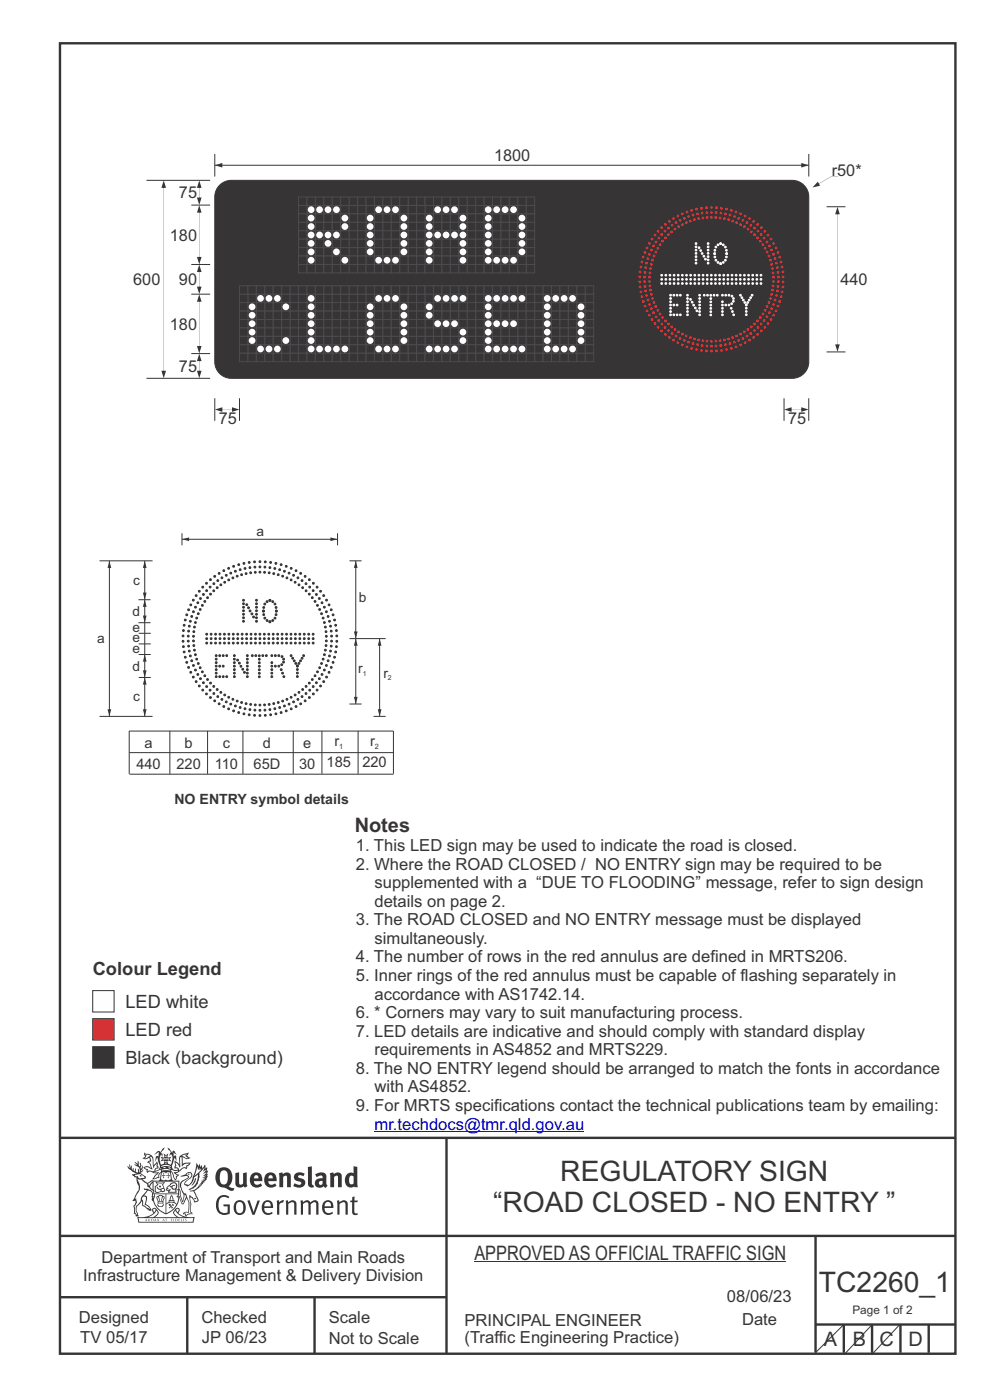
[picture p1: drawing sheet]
<svg xmlns="http://www.w3.org/2000/svg" width="210mm" height="297mm" viewBox="0 0 210 297" stroke-linecap="round" stroke-linejoin="round" font-family="sans-serif">
<defs><g id="words">
<g font-size="6" fill="#373435">
<text x="118.8" y="250.5">REGULATORY SIGN</text>
<text x="104.6" y="257.2">“ROAD CLOSED - NO ENTRY ”</text>
<text x="173.7" y="274.2">TC2260_1</text>
</g>
<g font-size="4.2" fill="#373435">
<text x="75.2" y="176.5">Notes</text>
<text x="100.6" y="267.2">APPROVED AS OFFICIAL TRAFFIC SIGN</text>
<text x="174.7" y="285.6">A</text>
<text x="180.9" y="285.6">B</text>
<text x="186.5" y="285.5">C</text>
<text x="192.7" y="285.5">D</text>
</g>
<g font-size="3.9" fill="#373435">
<text x="19.7" y="206.9">Colour Legend</text>
<text x="26.6" y="213.8">LED white</text>
<text x="26.6" y="219.7">LED red</text>
<text x="26.6" y="225.7">Black (background)</text>
</g>
<g font-size="3.5" fill="#373435">
<text x="104.8" y="34.2">1800</text>
<text x="176.4" y="37.3">r50*</text>
<text x="38" y="42.1">75</text>
<text x="36" y="51">180</text>
<text x="28.3" y="60.5">600</text>
<text x="38" y="60.5">90</text>
<text x="178.3" y="60.5">440</text>
<text x="36" y="69.9">180</text>
<text x="38" y="78.8">75</text>
<text x="46.4" y="89.9">75</text>
<text x="167.2" y="89.9">75</text>
<text x="75.5" y="180.5">1. This LED sign may be used to indicate the road is closed.</text>
<text x="75.5" y="184.5">2. Where the ROAD CLOSED / NO ENTRY sign may be required to be</text>
<text x="79.4" y="188.4">supplemented with a “DUE TO FLOODING” message, refer to sign design</text>
<text x="75.5" y="196.3">3. The ROAD CLOSED and NO ENTRY message must be displayed</text>
<text x="79.4" y="192.3">details on page 2.</text>
<text x="79.4" y="200.2">simultaneously.</text>
<text x="75.5" y="208.1">5. Inner rings of the red annulus must be capable of flashing separately in</text>
<text x="75.5" y="204.2">4. The number of rows in the red annulus are defined in MRTS206.</text>
<text x="75.5" y="216">6. * Corners may vary to suit manufacturing process.</text>
<text x="79.4" y="212">accordance with AS1742.14.</text>
<text x="75.5" y="219.9">7. LED details are indicative and should comply with standard display</text>
<text x="75.5" y="227.8">8. The NO ENTRY legend should be arranged to match the fonts in accordance</text>
<text x="79.4" y="223.9">requirements in AS4852 and MRTS229.</text>
<text x="79.4" y="231.8">with AS4852.</text>
<text x="75.5" y="235.7">9. For MRTS specifications contact the technical publications team by emailing:</text>
<text x="21.6" y="267.9">Department of Transport and Main Roads</text>
<text x="17.7" y="271.8">Infrastructure Management &amp; Delivery Division</text>
<text x="16.7" y="280.6">Designed</text>
<text x="42.7" y="280.6">Checked</text>
<text x="69.7" y="280.6">Scale</text>
<text x="98.5" y="281.3">PRINCIPAL ENGINEER</text>
<text x="154.2" y="276.2">08/06/23</text>
<text x="157.4" y="281.2">Date</text>
<text x="17" y="284.8">TV 05/17</text>
<text x="42.8" y="284.8">JP 06/23</text>
<text x="69.7" y="285.2">Not to Scale</text>
<text x="98.5" y="284.8">(Traffic Engineering Practice)</text>
</g>
<text font-size="3.5" fill="#0000c4" x="79.4" y="239.6">mr.techdocs@tmr.qld.gov.au</text>
<g font-size="3.1" fill="#373435">
<text x="30.7" y="158.7">a</text>
<text x="39.2" y="158.7">b</text>
<text x="47.2" y="158.7">c</text>
<text x="55.8" y="158.7">d</text>
<text x="64.3" y="158.7">e</text>
<text x="70.9" y="158.2">r</text>
<text x="78.5" y="158.2">r</text>
<text x="28.9" y="163.2">440</text>
<text x="37.4" y="163.2">220</text>
<text x="45.5" y="163.2">110</text>
<text x="53.8" y="163.2">65D</text>
<text x="63.5" y="163.2">30</text>
<text x="69.3" y="162.7">185</text>
<text x="76.9" y="162.7">220</text>
</g>
<text font-size="3" fill="#373435" x="37" y="170.6">NO ENTRY symbol details</text>
<g font-size="2.9" fill="#373435">
<text x="54.4" y="113.8">a</text>
<text x="28.2" y="124">c</text>
<text x="28.1" y="130.7">d</text>
<text x="76.1" y="127.7">b</text>
<text x="20.6" y="136.5">a</text>
<text x="28.1" y="136.2">e</text>
<text x="28.1" y="134">e</text>
<text x="28.1" y="142.3">d</text>
<text x="28.1" y="138.5">e</text>
<text x="76" y="142.8">r</text>
<text x="81.3" y="143.7">r</text>
<text x="28.2" y="148.8">c</text>
</g>
<text font-size="2.5" fill="#373435" x="180.8" y="278.7">Page 1 of 2</text>
<g font-size="1.6" fill="#373435">
<text x="72" y="158.9">1</text>
<text x="79.5" y="158.9">2</text>
</g>
<g font-size="1.5" fill="#373435">
<text x="77" y="143.4">1</text>
<text x="82.3" y="144.3">2</text>
</g>
</g></defs>
<g fill="none" stroke="#373435" stroke-width=".51">
<path d="M12.7 9.2h190v278h-190zM12.7 241.4h190M94.7 241.4v45.8M12.7 275.2h82M12.7 262.2h190.1M39.7 275.2v12M66.7 275.2v12M173 262.1v24.9M173 281h29.6M179 281v6M185 281v6M191 281v6"/>
<path d="M197 281v6"/>
</g>
<g fill="#373435">
<path d="M47 248.4a2.55 2.55 0 0 0 0 2.7l.3 .2a.81 .81 0 0 0 1-1v-.5a1.04 1.04 0 0 0-1.1-1.5zM46.3 248.1a1.82 1.82 0 0 1 2.1-.2 1.82 1.82 0 0 1 .9 1.8 2.29 2.29 0 0 1-.8 2l.7 .3h.5l-.2 .6a2.87 2.87 0 0 1-2-.7 2.12 2.12 0 0 1-1.7-3.1z" fill-rule="evenodd"/>
<path d="M49.9 248.9l.8-.2v2a.46 .46 0 0 0 .3 .6 .46 .46 0 0 0 .6-.3v-2.1l.7-.2v2.4l.2 .5-.5 .3-.3-.3a1.02 1.02 0 0 1-1.2 .3 1.02 1.02 0 0 1-.6-1.1z" fill-rule="evenodd"/>
<path d="M54 249.5l-.1 .5h.9a.49 .49 0 0 0-.2-.6 .49 .49 0 0 0-.6 .1zM53.4 249.1a1.34 1.34 0 0 1 1.6-.2 1.34 1.34 0 0 1 .6 1.5v.2h-1.7a.77 .77 0 0 0 .5 .8 .77 .77 0 0 0 .9-.4l.3 .5a1.59 1.59 0 0 1-2 .2 1.59 1.59 0 0 1-.5-2.1z" fill-rule="evenodd"/>
<path d="M57 249.5l-.1 .5h1a.49 .49 0 0 0-.2-.6 .49 .49 0 0 0-.7 .1zM56.4 249.1a1.34 1.34 0 0 1 1.6-.2 1.34 1.34 0 0 1 .7 1.5v.2h-1.8a.77 .77 0 0 0 .5 .8 .77 .77 0 0 0 .9-.4l.4 .5a1.59 1.59 0 0 1-2.1 .2 1.59 1.59 0 0 1-.5-2.1z" fill-rule="evenodd"/>
<path d="M59.2 248.9l.7-.2 .1 .4a.95 .95 0 0 1 1-.3 .95 .95 0 0 1 .7 .8v2.3h-.8v-2.3a.46 .46 0 0 0-.8 .1v2.2h-.8z" fill-rule="evenodd"/>
<path d="M62.6 249.1a1.75 1.75 0 0 1 2-.1l-.2 .5-.6-.2a.43 .43 0 0 0-.6 .3l.4 .3a1.04 1.04 0 0 1 1.2 1.1 1.04 1.04 0 0 1-1.4 1l-1.2-.4 .3-.6 1 .4 .4-.4a.88 .88 0 0 0-1-.5l-.4-.2-.1-.4z" fill-rule="evenodd"/>
<path d="M65.3 247.6l.8-.2 .1 3.8 .3 .2 .1 .4a.88 .88 0 0 1-1 0 .88 .88 0 0 1-.3-1z" fill-rule="evenodd"/>
<path d="M67.8 250.6a.43 .43 0 0 0-.1 .7 .43 .43 0 0 0 .7-.1v-.7zM66.8 249.1a1.7 1.7 0 0 1 2.4 .1v1.9l.3 .4-.4 .5-.5-.4a1.03 1.03 0 0 1-1.7-.1 1.03 1.03 0 0 1 .8-1.5h.7v-.4a.8 .8 0 0 0-1.2 .1z" fill-rule="evenodd"/>
<path d="M70 248.9l.7-.2 .1 .4a.95 .95 0 0 1 1-.3 .95 .95 0 0 1 .7 .8v2.3h-.8v-2.3a.46 .46 0 0 0-.8 .1v2.2h-.8z" fill-rule="evenodd"/>
<path d="M74.3 249.5a1.48 1.48 0 0 0 0 1.7h.5l.2-.1v-1.5l-.3-.2zM75 247.4l.8 .1 .1 4.4h-.7l-.1-.2a1.26 1.26 0 0 1-1.4 0 1.26 1.26 0 0 1-.5-1.3 1.29 1.29 0 0 1 .4-1.4 1.29 1.29 0 0 1 1.4-.1z" fill-rule="evenodd"/>
<path d="M46.4 253.9a1.72 1.72 0 0 1 2.3 0l-.3 .3a1.24 1.24 0 0 0-1.4-.2 1.24 1.24 0 0 0-.6 1.4 1.49 1.49 0 0 0 1.2 1.9l.7-.1v-1.3h-.8l-.1-.4h1.3v1.9a1.93 1.93 0 0 1-2.2 0 1.93 1.93 0 0 1-.7-2.2l.2-.8z" fill-rule="evenodd"/>
<path d="M50.4 255.1a1.65 1.65 0 0 0 .2 2.2 .99 .99 0 0 0 1-1.4 .78 .78 0 0 0-.4-.8 .78 .78 0 0 0-.8 0zM50 254.9a1.33 1.33 0 0 1 1.6-.1 1.33 1.33 0 0 1 .5 1.4 1.31 1.31 0 0 1-1.3 1.6 1.31 1.31 0 0 1-1.2-1.6v-.6z" fill-rule="evenodd"/>
<path d="M52.5 254.7l.4-.1 .9 2.6 .8-2.5h.5l-1.1 3h-.5z" fill-rule="evenodd"/>
<path d="M56.3 255.2l-.2 .7h1.3a.7 .7 0 0 0-.3-.8 .7 .7 0 0 0-.8 .1zM55.9 255a1.22 1.22 0 0 1 1.5-.2 1.22 1.22 0 0 1 .5 1.5h-1.8a.93 .93 0 0 0 .5 1 .93 .93 0 0 0 1.1-.2l.2 .3a1.43 1.43 0 0 1-1.8 .1 1.43 1.43 0 0 1-.6-1.7z" fill-rule="evenodd"/>
<path d="M58.7 254.7l.4-.1 .1 .5 .4-.4 .6-.1-.2 .5a.66 .66 0 0 0-.8 .7v1.9h-.4z" fill-rule="evenodd"/>
<path d="M60.6 254.7l.4-.1 .1 .5a.94 .94 0 0 1 1-.5 .94 .94 0 0 1 .8 .8v2.3h-.5l-.1-2.5a.81 .81 0 0 0-1.2 .3v2.2h-.4z" fill-rule="evenodd"/>
<path d="M63.7 254.7l.5-.1 .1 .5 .4-.3a.78 .78 0 0 1 1.1 .3 .9 .9 0 0 1 1-.5 .9 .9 0 0 1 .8 .8v2.3h-.5l-.1-2.5a.67 .67 0 0 0-1.1 .3v2.2h-.5v-2.4l-.4-.3-.7 .4v2.3h-.5z" fill-rule="evenodd"/>
<path d="M69 255.2l-.1 .7h1.3a.7 .7 0 0 0-.3-.8 .7 .7 0 0 0-.9 .1zM68.7 255a1.22 1.22 0 0 1 1.5-.2 1.22 1.22 0 0 1 .5 1.5h-1.8a.93 .93 0 0 0 .4 1 .93 .93 0 0 0 1.2-.2l.1 .3a1.44 1.44 0 0 1-1.7 .1 1.44 1.44 0 0 1-.6-1.7z" fill-rule="evenodd"/>
<path d="M71.4 254.7l.5-.1 .1 .5a.94 .94 0 0 1 1-.5 .94 .94 0 0 1 .8 .8v2.3h-.5l-.1-2.5a.81 .81 0 0 0-1.2 .3v2.2h-.4z" fill-rule="evenodd"/>
<path d="M74.7 253.9l.5-.1v.9h.7l-.1 .3h-.6v2.2l.1 .2h.5l.1 .3a.75 .75 0 0 1-1.2-.6v-2.1h-.4v-.3h.4z" fill-rule="evenodd"/>
<path d="M30.8 244.9l1.1 .3-.9 .5h-.4l.6-.5zM31.8 245.4h.2a2.44 2.44 0 0 1 .4 1.9l.1 .5 .7-1-.1 .6 .3 .3a.57 .57 0 0 0-.6 .7l-1-.1-.5 .2 .2-.5-.8-.3 .7-.1 .9 .5 .1-.1-.6-1.3-.2-.2h.5zM30.7 244.4l-.1 .5 .2 .4-.6 .4a1.04 1.04 0 0 0 1.4-.1l.2 .6-.3 .1-.2 .4a.94 .94 0 0 1 .8 1.1l-.2-.1a1.16 1.16 0 0 0-1.5-.1l.3 .4 .4 .2 .1 .5 .2 .1 .1-.2a.94 .94 0 0 1 1.1 .2l.8 .1-1.2 1.2a1.13 1.13 0 0 0 1.2-.2l.4-.1-.1-.4 .5-.8a.83 .83 0 0 0-.6 1.1l-.3-.1-.7 .4 1.1-1.4-.5 .1-.5-.1 1.3-.5-.1-.1-.9 .4v-.3l.2-.2 .3 .1 .1-.3-.2-.4v-.6l-.1-.4-.7 1v-.7a1.42 1.42 0 0 0-1.6-1.8z" fill-rule="evenodd"/>
<path d="M38.5 245.2l.5-.2 .7-.1-.6 .3 .8 .5h-.3zM38.3 245.5l.2-.1 .1 2a1.69 1.69 0 0 1 1.6-.6l-.8 .5 .1 .5a1.1 1.1 0 0 0-1.5 .6l-.1-.5-.2-.2h-.5l.3-.4-.3-.7a1.42 1.42 0 0 1 .8 1.1l.2-.1zM37.1 246.2l.1 1-.2 .3 .1 .4h.5l.1 .2a.96 .96 0 0 1-1.1-.1l-.1 .1a1.06 1.06 0 0 0 1.3 .2v.1a.72 .72 0 0 1-1 .2l.3 .5 .6 .2-.4 .2-.1 .6-.2-.3-.4-1.1-.4-.4 .4 .9a1.54 1.54 0 0 0 .7 1.2l.2-.3a.58 .58 0 0 1 .4-.8l.2-.1h-.3l-.5-.3 .9-.5a.93 .93 0 0 1 1.2-.5v.2l.2-.2 .1-.5a.99 .99 0 0 0 .7-.8l-1.3 .1-.3 .2-.1-1.4 .9 .4 .9-.3h-.4l-.5-.4 .4-.7-.6 .2a1.46 1.46 0 0 0-1.4 2.1v.4l-.2-.4z" fill-rule="evenodd"/>
<path d="M35.6 248.9l.2 .1-.1 .3 .4 .1h-.4v.6l-.1-.6h-.3l.3-.1z" fill-rule="evenodd"/>
<path d="M34.6 248.9l.2 .1v.3l.3 .1h-.3l-.1 .6v-.6h-.4l.4-.1z" fill-rule="evenodd"/>
<path d="M34.3 248.8a.57 .57 0 0 1 .9 .2 .57 .57 0 0 1 .9-.2l.2 1.4h-.2a.57 .57 0 0 1-.9 0 .69 .69 0 0 1-1.1 0zM34.2 248.1l-.3 2.1-.2 .4h3l-.2-.4-.3-2.1h-.2v.2l-.8-.1-.8 .1v-.2z" fill-rule="evenodd"/>
<path d="M34.2 252.4a.3 .3 0 0 0 .6 0 .3 .3 0 0 0-.6 0zM33.3 250.9l.3 .3-.3 .4a.79 .79 0 0 0 0 1.3l.8-.2-.1-.3a.55 .55 0 0 1-.7-.6l.1-.1 .2 .3 .3 .2 .8-.2-.4-.7 .4-.4-.7 .2zM33 250.7l1.1 .2 .9-.2-.4 .6 .4 1.2a.56 .56 0 0 1-.8 .3l-.2 .1a.73 .73 0 0 1-.9 .1 .73 .73 0 0 1-.3-1v-.4l.6-.4z" fill-rule="evenodd"/>
<path d="M35.6 251.8l.7-.4a.58 .58 0 0 1 1-.1 .58 .58 0 0 1-.4 .9l-.3-.3a.43 .43 0 0 1 .6-.4 .57 .57 0 0 0-.8 .2l-.2-.1-.3 .1 .4 .2a.55 .55 0 0 0 .9 .4v.5h-1.3l.3-.4-.1-.1-.6 .1 .2-.3-.2-.1zM35.4 251.8l-.1 .2a.39 .39 0 0 0 .2 .6h.3l-.2 .4h1.9l-.1-.8a.86 .86 0 0 0-.1-1.3 .86 .86 0 0 0-1.3 .4z" fill-rule="evenodd"/>
<path d="M36 254.8h.8v.2h-.8zM36.4 253.8l.2 .8h-.4zM36.4 253.5l-.3 .5-.1 .6h-.2v.4l-.7 .4 .2 .1a1.48 1.48 0 0 1 2.1 .2l.2-.1-.6-.5v-.5h-.2l-.1-.6z" fill-rule="evenodd"/>
<path d="M35.8 255.4l.4 .1 .1 .3 .3-.2-.2-.2a.38 .38 0 0 1 .5 .5l-.2-.2-.3 .2 .3 .2-.3 .3-.1-.4-.4 .4-.1-.2 .4-.3-.1-.1-.2 .1z" fill-rule="evenodd"/>
<path d="M34.5 254h.2v.2l-.2 .6h-.2zM33.6 255.3h.9v.2a.55 .55 0 0 1-.8 .4v-.2l-.2-.1zM33.4 254h.2l.2 .8h-.2zM33.6 255l.8-.1 .1 .2h-.8zM33.8 253.7h.5l-.2 1.1h-.1zM33.3 253.8l-.1 .3 .3 1.1a.48 .48 0 0 0-.1 .6 .48 .48 0 0 0 .5 .2h.5a.49 .49 0 0 0 .2-.8l.3-1.1-.1-.3a1.42 1.42 0 0 0-1.5 0z" fill-rule="evenodd"/>
<path d="M33.7 251.5l.4 .1 .1 .3h-.3z" fill-rule="evenodd"/>
<path d="M41.3 250.1l.3-.2-.2 .8-.6 .8h-.2l.5-.7z" fill-rule="evenodd"/>
<path d="M39.7 249l.3-.2 .5 .2a.88 .88 0 0 1-.6 1.1 1.22 1.22 0 0 0-.8 1.3l.5 .2a.72 .72 0 0 0 .9-.4l.5-.8 .2-.6 .8-.6v.2a2.85 2.85 0 0 1-2 2.9l.1 .1a2.13 2.13 0 0 0 1.9-1.5v-.3a2.01 2.01 0 0 0 .3-1.7l1.1-1.3-.4 1 .7-.5-.7 1 .8-.4-.8 .8 .7-.2-.9 .6 .8-.1-.8 .4h.7l-.8 .3 .3 .2h-.4l.2 .3h-.4l.2 .3h-.4l.1 .2h-.1a2.16 2.16 0 0 1-2 1.1l.1 .2 .4-.1a.76 .76 0 0 1 .7 .8l.5 1.2-.6 .2a1.45 1.45 0 0 0-1.1-1.3l.2 1.8-.1 1.8 .4 .3a1.07 1.07 0 0 0-1.2 .4v-.3l-.5-.2a.87 .87 0 0 1 1.1-.1v-.7a4.4 4.4 0 0 0-.6-3.1l-.1-.3h-.2a2.16 2.16 0 0 1-.7-2.2l.3-.4 1.2-.7a.55 .55 0 0 0-.4-.8zM37.8 252.4a.76 .76 0 0 1 .3 1.1l.6 1.6 .4-1.7 .2 .1a.61 .61 0 0 1-.1 .9l-.3 .8-.2 .1-.7-1.6-.3 .1a1.18 1.18 0 0 0 .1-1.4zM41.8 247.5l.2 .7 .3-.5v.6l.4-.5a1.9 1.9 0 0 1-1.2 1.4l-.3 .3zM38.2 249.6l1.4-.2 .2 .2v.3l-.5 .2a1.26 1.26 0 0 0-.9 1.9l.2 .7a1.84 1.84 0 0 1 .1 2.1l-.4-1.4a.96 .96 0 0 0-.4-1.2l-.4 .2a.78 .78 0 0 1 0 1.3l.1 .3h.4l.4 1.1a.38 .38 0 0 0 .2 .4 .38 .38 0 0 0 .4-.1l.6-1.2a2.94 2.94 0 0 1 .4 2.5l-.1 .4h-.8l-.3 .4v.2l.4-.1 .1 .4 .2 .1a1.02 1.02 0 0 1 1.3-.5v-.4l-.3-.1 .1-1.8-.3-1.3h.1a1.14 1.14 0 0 1 .8 1 .63 .63 0 0 0 .8-.2 .63 .63 0 0 0-.2-.9l-.6-1.2 .9-.6 .2-.4h.3l-.1-.2h.4l-.1-.3h.3l-.1-.3 .5-.1-.2-.2 .6-.4v-.2h-.2l.4-.5h-.3l.3-.5-.4 .1 .4-.5v-.3l-.3 .2 .2-.7-.1-.2-.4 .3v-.8l-.6 .8-.2-.8-.2 .5-.3-.7-.1 .6-.5-.8-.1 1.4-.6 1.8a1.81 1.81 0 0 1-1 1.5l-.6-.2a1.75 1.75 0 0 1 1.1-1.2 .75 .75 0 0 0 .1-1.3 .75 .75 0 0 0-1.2 .4z" fill-rule="evenodd"/>
<path d="M41.2 254.1h.3l.2 .2-.4 .1z" fill-rule="evenodd"/>
<path d="M29.4 258.4h11.6l-.1 .8h-11.4zM31.3 258.2l.5-.1a2.48 2.48 0 0 0 1.4-1.3l.3 .5-.5 .6-.5 .3zM32.5 256.6l.3-.2 .2 .1-.3 .7zM37.2 256.8a2.65 2.65 0 0 0 1.8 1.4h-1.1l-.5-.3-.5-.6zM37.4 256.5l.2-.1 .3 .2-.3 .6zM29.2 258.2l.1 1.2h11.8l.2-1.1-.2-.1a4.1 4.1 0 0 1-3.3-.9l.3-.4-.1-.6a1.06 1.06 0 0 0-1.3 1l.2 .4 .6 .5h-4.7l.3-.1a.84 .84 0 0 0 .6-.8 .84 .84 0 0 0-.5-.8l-.3-.2h-.5l-.1 .6 .3 .4a4.2 4.2 0 0 1-3.4 .9z" fill-rule="evenodd"/>
<path d="M31 258.7l.1 .2h-.2zM31 258.5l-.3 .6 .4-.2 .2 .2z" fill-rule="evenodd"/>
<path d="M31.3 258.6h.3v.4a.25 .25 0 0 0 .2-.1 .25 .25 0 0 0-.1-.3h.1a.29 .29 0 0 1 0 .4 .29 .29 0 0 1-.4 0 .29 .29 0 0 1 0-.4z" fill-rule="evenodd"/>
<path d="M32.2 258.6a.22 .22 0 0 1 .3 .2 .22 .22 0 0 1-.3 .2zM32 258.6l.1 .4a.33 .33 0 0 0 .4 0 .33 .33 0 0 0 0-.4 .33 .33 0 0 0-.5 0z" fill-rule="evenodd"/>
<path d="M32.9 258.7l.1 .2h-.2zM32.9 258.5l-.2 .6 .3-.2 .2 .2z" fill-rule="evenodd"/>
<path d="M33.3 258.6h.2l.1 .1 .2-.1-.2 .2 .2 .3-.3-.3-.1 .3h-.1l.2-.3z" fill-rule="evenodd"/>
<path d="M34.7 258.7l.1 .2h-.2zM34.7 258.5l-.3 .6 .4-.2 .2 .2z" fill-rule="evenodd"/>
<path d="M35 258.5h.5l-.2 .1v.5h-.2l.1-.5z" fill-rule="evenodd"/>
<path d="M36.2 258.6l.3-.1-.1 .1v.2h.1h-.1v.3h-.2z" fill-rule="evenodd"/>
<path d="M36.7 258.6h.2v.5h-.2z" fill-rule="evenodd"/>
<path d="M37.3 258.6a.22 .22 0 0 1 .3 .2 .22 .22 0 0 1-.3 .2zM37.1 258.6v.4a.33 .33 0 0 0 .5 0 .33 .33 0 0 0 0-.4 .33 .33 0 0 0-.5 0z" fill-rule="evenodd"/>
<path d="M37.8 258.6l.4-.1-.2 .1v.2h.1h-.1v.2l.2 .1h-.4z" fill-rule="evenodd"/>
<path d="M38.4 258.6h.2l-.1 .4 .2 .1h-.3z" fill-rule="evenodd"/>
<path d="M38.9 258.6h.2v.5h-.2z" fill-rule="evenodd"/>
<path d="M39.3 258.6h.2h-.1l.2 .3-.2 .2-.1-.1v-.1l.2 .1z" fill-rule="evenodd"/>
<path d="M34.2 247.4a1.51 1.51 0 0 1 2 .2 2.67 2.67 0 0 0-2.1 0zM35.7 247.6l.4 .1 .1 .3-.4-.1zM34.6 247.6h.5l.1 .2h-.4zM34 247.8l.3 .2h-.3zM34.9 246.9l.3-.2 .3 .2zM34.9 245.6l.2 .1v.3h-.2zM35 245.1l.2 .2 .2-.2-.1 .3h-.2zM35.1 246.3h.2l.1 .4-.2-.2-.2 .2zM35.3 245.7l.2-.1v.4h-.2zM34.4 245.7h.3l.1 .3-.4 .1 .2-.2zM35.7 245.7h.3l-.2 .2 .2 .2-.4-.1zM32.7 244.9l1-.5-.1 1-.2-.2-.3 .2-.3 1.1 .5-1 .3 .9a1.84 1.84 0 0 1 .2 1.7l.4 .1a2.48 2.48 0 0 1 2.2 0l.2-.2-.2-.7 .7-1.8 .4 .7-.2-1-.2-.1-.2 .3v-.9l.6 .4-.6-.8-.3 .1-.1 .4-.5-.9-.5-.3 .2 .5 .6 .5-.5 .8 .4-.4a2.06 2.06 0 0 1 0 2.3l-.5-.2-.2-.6 .1-.1 .8 .2-.4-.5 .4-.5-.7 .2-.2-.2 .2-.7-.5 .4-.5-.4 .2 .7-.2 .2-.7-.2 .4 .5-.4 .5 .8-.2 .1 .1-.2 .6-.5 .2a2.02 2.02 0 0 1 0-2.2l.3 .5-.1-.7-.3-.1 .8-1.2-.4 .3-.5 .8-.2-.3a.8 .8 0 0 0-.8 .5z" fill-rule="evenodd"/>
<path d="M29.2 250.1l.3 .1a.61 .61 0 0 1 .8 .4l.3 .2a.8 .8 0 0 1 .6 1l.4 .1 .5 .5a1 1 0 0 1 .5 1.1l-.1 .7v-.5h-.1a.96 .96 0 0 0-.8-1.3l-.2-.2h-.7l-.1-.1-.1 .1 .1 .3h.6l-1.2 1.3-.2 1-.4 .6a1.33 1.33 0 0 0-.5 1.8l.2 .5a1.26 1.26 0 0 1-.5-1.5l-.1-.3a1.56 1.56 0 0 0 .4-1.7l-.3 .2 .2-.5a3.2 3.2 0 0 0 .7-3zM30.4 253.9h.4a2.06 2.06 0 0 1-.1 1.6l.7 .5 .4 .4-.6-.1-.8-.6-.1-.9a.51 .51 0 0 1 .1-.9zM28.6 249.3a1.52 1.52 0 0 1 2.1 .5l-1.1 .2-.2-.1-.1-.4h-.5zM27.5 247v.8l-.3-.4h-.1a3.1 3.1 0 0 0 1.9 1.6l-1 .1 .5 .6 .5 .1 .1 1.1a1.84 1.84 0 0 1-.3 2.5l-.4 .9-.3 .4 .2 .1 .4-.1 .1 .4-.2 .5-.3 .2 .1 1.7h.2l.3 .5 .1 .1 .4-.1-.1-.5a1.3 1.3 0 0 1-.1-1.7l.9-1 .1 1.1 .6 .2 .5 .5 .1-.1 .2 .3h.5a1.85 1.85 0 0 0-1.2-1.4l.1-.3a1.39 1.39 0 0 0 0-1.4l-.5-.1 .5-.5a.66 .66 0 0 1 .9-.4 .66 .66 0 0 1 .3 .9l-.1 .4 .2-.1v.2l-.1 .3 .2 .5 .1-.3a2.24 2.24 0 0 0 .1-2.2 .73 .73 0 0 1-.7-.7 .73 .73 0 0 1 .6-.7v-.2a.94 .94 0 0 0-.9 .8 .48 .48 0 0 1-.1-.6 .48 .48 0 0 1 .5-.2l.5-.3a.51 .51 0 0 0-.8 .2l-.5 .2-1-.8h.6l.2-.5-1.2-.7 .5-.5v-.3l-.5 .4 .1-.2a.69 .69 0 0 0 .2-1v.4l-.2 .3v-1.1l-.3-.2 .1 .6-.1 .2-.4-1.3v.7l-.6-.4 .5 .7-.6-.2 .3 .3a1 1 0 0 1 .7 1.4l-.2-.8v.9l-.5-.2v-.8l-.2 .7-.2-.1-.1-.6-.2 .4-.2-.2 .1-.7-.2 .5z" fill-rule="evenodd"/>
<path d="M29.6 249.4l.2-.1 .3 .2z" fill-rule="evenodd"/>
<path d="M32.4 250.5h5.6v2l-.2-.1v-1.7h-5.2v2.5h5.2v-.8l.1 .2-.1 1.1v-.3h-2.5v4a4.1 4.1 0 0 0 2.6-3.6l.1-.1a4 4 0 0 1-2.8 3.9 4.2 4.2 0 0 1-2.8-4.7l.1 1.2 .1-.1a3.8 3.8 0 0 0 2.5 3.4v-4h-2.5l-.2-.9z" fill-rule="evenodd"/>
<circle cx="40" cy="249.1" r=".17"/>
</g>
<path d="M19.7 216.1h4.5v4.5h-4.5z" fill-rule="evenodd" fill="#ed3237" stroke="#373435" stroke-width=".21"/>
<path d="M19.7 222.1h4.5v4.5h-4.5z" fill-rule="evenodd" fill="#373435" stroke="#373435" stroke-width=".21"/>
<path d="M19.7 210.2h4.5v4.5h-4.5z" fill-rule="evenodd" fill="#fefefe" stroke="#373435" stroke-width=".21"/>
<path d="M79.4 240h44.5" fill="none" stroke="#0000c4" stroke-width=".21"/>
<path d="M46.6 39.3a3.5 3.5 0 0 1 2.5-1h119a3.5 3.5 0 0 1 3.5 3.5v35a3.5 3.5 0 0 1-3.5 3.5h-119a3.5 3.5 0 0 1-3.5-3.5v-35a3.5 3.5 0 0 1 1-2.5z" fill-rule="evenodd" fill="#373435" stroke="#373435" stroke-width=".21"/>
<g fill="#373435" stroke="#4b4b4d" stroke-width=".21">
<path d="M52.6 62.4h1.8v1.8h-1.8z" fill-rule="evenodd"/>
<path d="M52.6 64.2h1.8v1.8h-1.8z" fill-rule="evenodd"/>
<path d="M52.6 66h1.8v1.8h-1.8z" fill-rule="evenodd"/>
<path d="M52.6 67.8h1.8v1.8h-1.8z" fill-rule="evenodd"/>
<path d="M52.6 69.6h1.8v1.8h-1.8z" fill-rule="evenodd"/>
<path d="M52.6 71.4h1.8v1.7h-1.8z" fill-rule="evenodd"/>
<path d="M52.6 73.1h1.8v1.8h-1.8z" fill-rule="evenodd"/>
<path d="M54.4 62.4h1.8v1.8h-1.8z" fill-rule="evenodd"/>
<path d="M54.4 64.2h1.8v1.8h-1.8z" fill-rule="evenodd"/>
<path d="M54.4 66h1.8v1.8h-1.8z" fill-rule="evenodd"/>
<path d="M54.4 67.8h1.8v1.8h-1.8z" fill-rule="evenodd"/>
<path d="M54.4 69.6h1.8v1.8h-1.8z" fill-rule="evenodd"/>
<path d="M54.4 71.4h1.8v1.7h-1.8z" fill-rule="evenodd"/>
<path d="M54.4 73.1h1.8v1.8h-1.8z" fill-rule="evenodd"/>
<path d="M56.2 62.4h1.8v1.8h-1.8z" fill-rule="evenodd"/>
<path d="M56.2 64.2h1.8v1.8h-1.8z" fill-rule="evenodd"/>
<path d="M56.2 66h1.8v1.8h-1.8z" fill-rule="evenodd"/>
<path d="M56.2 67.8h1.8v1.8h-1.8z" fill-rule="evenodd"/>
<path d="M56.2 69.6h1.8v1.8h-1.8z" fill-rule="evenodd"/>
<path d="M56.2 71.4h1.8v1.7h-1.8z" fill-rule="evenodd"/>
<path d="M56.2 73.1h1.8v1.8h-1.8z" fill-rule="evenodd"/>
<path d="M58 62.4h1.7v1.8h-1.7z" fill-rule="evenodd"/>
<path d="M58 64.2h1.7v1.8h-1.7z" fill-rule="evenodd"/>
<path d="M58 66h1.7v1.8h-1.7z" fill-rule="evenodd"/>
<path d="M58 67.8h1.7v1.8h-1.7z" fill-rule="evenodd"/>
<path d="M58 69.6h1.7v1.8h-1.7z" fill-rule="evenodd"/>
<path d="M58 71.4h1.7v1.7h-1.7z" fill-rule="evenodd"/>
<path d="M58 73.1h1.7v1.8h-1.7z" fill-rule="evenodd"/>
<path d="M59.7 62.4h1.8v1.8h-1.8z" fill-rule="evenodd"/>
<path d="M50.8 62.4h1.8v1.8h-1.8z" fill-rule="evenodd"/>
<path d="M61.5 62.4h1.8v1.8h-1.8z" fill-rule="evenodd"/>
<path d="M50.8 64.2h1.8v1.8h-1.8z" fill-rule="evenodd"/>
<path d="M61.5 64.2h1.8v1.8h-1.8z" fill-rule="evenodd"/>
<path d="M50.8 66h1.8v1.8h-1.8z" fill-rule="evenodd"/>
<path d="M61.5 66h1.8v1.8h-1.8z" fill-rule="evenodd"/>
<path d="M50.8 67.8h1.8v1.8h-1.8z" fill-rule="evenodd"/>
<path d="M61.5 67.8h1.8v1.8h-1.8z" fill-rule="evenodd"/>
<path d="M50.8 69.6h1.8v1.8h-1.8z" fill-rule="evenodd"/>
<path d="M61.5 69.6h1.8v1.8h-1.8z" fill-rule="evenodd"/>
<path d="M50.8 71.4h1.8v1.7h-1.8z" fill-rule="evenodd"/>
<path d="M61.5 71.4h1.8v1.7h-1.8z" fill-rule="evenodd"/>
<path d="M50.8 73.1h1.8v1.8h-1.8z" fill-rule="evenodd"/>
<path d="M61.5 73.1h1.8v1.8h-1.8z" fill-rule="evenodd"/>
<path d="M50.8 74.9h1.8v1.8h-1.8z" fill-rule="evenodd"/>
<path d="M61.5 74.9h1.8v1.8h-1.8z" fill-rule="evenodd"/>
<path d="M52.6 74.9h1.8v1.8h-1.8z" fill-rule="evenodd"/>
<path d="M54.4 74.9h1.8v1.8h-1.8z" fill-rule="evenodd"/>
<path d="M56.2 74.9h1.8v1.8h-1.8z" fill-rule="evenodd"/>
<path d="M58 74.9h1.7v1.8h-1.7z" fill-rule="evenodd"/>
<path d="M59.7 74.9h1.8v1.8h-1.8z" fill-rule="evenodd"/>
<path d="M59.7 64.2h1.8v1.8h-1.8z" fill-rule="evenodd"/>
<path d="M59.7 66h1.8v1.8h-1.8z" fill-rule="evenodd"/>
<path d="M59.7 67.8h1.8v1.8h-1.8z" fill-rule="evenodd"/>
<path d="M59.7 69.6h1.8v1.8h-1.8z" fill-rule="evenodd"/>
<path d="M59.7 71.4h1.8v1.7h-1.8z" fill-rule="evenodd"/>
<path d="M59.7 73.1h1.8v1.8h-1.8z" fill-rule="evenodd"/>
<path d="M50.8 60.6h1.8v1.8h-1.8z" fill-rule="evenodd"/>
<path d="M61.5 60.6h1.8v1.8h-1.8z" fill-rule="evenodd"/>
<path d="M52.6 60.6h1.8v1.8h-1.8z" fill-rule="evenodd"/>
<path d="M54.4 60.6h1.8v1.8h-1.8z" fill-rule="evenodd"/>
<path d="M56.2 60.6h1.8v1.8h-1.8z" fill-rule="evenodd"/>
<path d="M58 60.6h1.7v1.8h-1.7z" fill-rule="evenodd"/>
<path d="M59.7 60.6h1.8v1.8h-1.8z" fill-rule="evenodd"/>
</g>
<g fill="#fefefe">
<circle cx="53.5" cy="65.1" r=".72"/>
<circle cx="55.3" cy="74" r=".72"/>
<circle cx="60.6" cy="72.2" r=".72"/>
<circle cx="60.6" cy="65.1" r=".72"/>
<circle cx="53.5" cy="66.9" r=".72"/>
<circle cx="53.3" cy="66.9" r=".08"/>
<circle cx="53.5" cy="68.7" r=".72"/>
<circle cx="53.3" cy="68.7" r=".08"/>
<circle cx="53.5" cy="70.5" r=".72"/>
<circle cx="53.5" cy="72.2" r=".72"/>
<circle cx="55.3" cy="63.3" r=".72"/>
<circle cx="57.1" cy="63.3" r=".72"/>
<circle cx="56.8" cy="63.3" r=".08"/>
<circle cx="58.8" cy="63.3" r=".72"/>
<circle cx="59.1" cy="63.3" r=".08"/>
<circle cx="57.1" cy="74" r=".72"/>
<circle cx="57.3" cy="74" r=".08"/>
<circle cx="58.8" cy="74" r=".72"/>
</g>
<g fill="#373435" stroke="#4b4b4d" stroke-width=".21">
<path d="M115.2 62.4h1.8v1.8h-1.8z" fill-rule="evenodd"/>
<path d="M115.2 64.2h1.8v1.8h-1.8z" fill-rule="evenodd"/>
<path d="M115.2 66h1.8v1.8h-1.8z" fill-rule="evenodd"/>
<path d="M115.2 67.8h1.8v1.8h-1.8z" fill-rule="evenodd"/>
<path d="M115.2 69.6h1.8v1.8h-1.8z" fill-rule="evenodd"/>
<path d="M115.2 71.4h1.8v1.7h-1.8z" fill-rule="evenodd"/>
<path d="M115.2 73.1h1.8v1.8h-1.8z" fill-rule="evenodd"/>
<path d="M117 62.4h1.8v1.8h-1.8z" fill-rule="evenodd"/>
<path d="M117 64.2h1.8v1.8h-1.8z" fill-rule="evenodd"/>
<path d="M117 66h1.8v1.8h-1.8z" fill-rule="evenodd"/>
<path d="M117 67.8h1.8v1.8h-1.8z" fill-rule="evenodd"/>
<path d="M117 69.6h1.8v1.8h-1.8z" fill-rule="evenodd"/>
<path d="M117 71.4h1.8v1.7h-1.8z" fill-rule="evenodd"/>
<path d="M117 73.1h1.8v1.8h-1.8z" fill-rule="evenodd"/>
<path d="M118.8 62.4h1.8v1.8h-1.8z" fill-rule="evenodd"/>
<path d="M118.8 64.2h1.8v1.8h-1.8z" fill-rule="evenodd"/>
<path d="M118.8 66h1.8v1.8h-1.8z" fill-rule="evenodd"/>
<path d="M118.8 67.8h1.8v1.8h-1.8z" fill-rule="evenodd"/>
<path d="M118.8 69.6h1.8v1.8h-1.8z" fill-rule="evenodd"/>
<path d="M118.8 71.4h1.8v1.7h-1.8z" fill-rule="evenodd"/>
<path d="M118.8 73.1h1.8v1.8h-1.8z" fill-rule="evenodd"/>
<path d="M120.6 62.4h1.8v1.8h-1.8z" fill-rule="evenodd"/>
<path d="M120.6 64.2h1.8v1.8h-1.8z" fill-rule="evenodd"/>
<path d="M120.6 66h1.8v1.8h-1.8z" fill-rule="evenodd"/>
<path d="M120.6 67.8h1.8v1.8h-1.8z" fill-rule="evenodd"/>
<path d="M120.6 69.6h1.8v1.8h-1.8z" fill-rule="evenodd"/>
<path d="M120.6 71.4h1.8v1.7h-1.8z" fill-rule="evenodd"/>
<path d="M120.6 73.1h1.8v1.8h-1.8z" fill-rule="evenodd"/>
<path d="M122.4 62.4h1.7v1.8h-1.7z" fill-rule="evenodd"/>
<path d="M113.4 62.4h1.8v1.8h-1.8z" fill-rule="evenodd"/>
<path d="M124.1 62.4h1.8v1.8h-1.8z" fill-rule="evenodd"/>
<path d="M113.4 64.2h1.8v1.8h-1.8z" fill-rule="evenodd"/>
<path d="M124.1 64.2h1.8v1.8h-1.8z" fill-rule="evenodd"/>
<path d="M113.4 66h1.8v1.8h-1.8z" fill-rule="evenodd"/>
<path d="M124.1 66h1.8v1.8h-1.8z" fill-rule="evenodd"/>
<path d="M113.4 67.8h1.8v1.8h-1.8z" fill-rule="evenodd"/>
<path d="M124.1 67.8h1.8v1.8h-1.8z" fill-rule="evenodd"/>
<path d="M113.4 69.6h1.8v1.8h-1.8z" fill-rule="evenodd"/>
<path d="M124.1 69.6h1.8v1.8h-1.8z" fill-rule="evenodd"/>
<path d="M113.4 71.4h1.8v1.7h-1.8z" fill-rule="evenodd"/>
<path d="M124.1 71.4h1.8v1.7h-1.8z" fill-rule="evenodd"/>
<path d="M113.4 73.1h1.8v1.8h-1.8z" fill-rule="evenodd"/>
<path d="M124.1 73.1h1.8v1.8h-1.8z" fill-rule="evenodd"/>
<path d="M113.4 74.9h1.8v1.8h-1.8z" fill-rule="evenodd"/>
<path d="M124.1 74.9h1.8v1.8h-1.8z" fill-rule="evenodd"/>
<path d="M115.2 74.9h1.8v1.8h-1.8z" fill-rule="evenodd"/>
<path d="M117 74.9h1.8v1.8h-1.8z" fill-rule="evenodd"/>
<path d="M118.8 74.9h1.8v1.8h-1.8z" fill-rule="evenodd"/>
<path d="M120.6 74.9h1.8v1.8h-1.8z" fill-rule="evenodd"/>
<path d="M122.4 74.9h1.7v1.8h-1.7z" fill-rule="evenodd"/>
<path d="M122.4 64.2h1.7v1.8h-1.7z" fill-rule="evenodd"/>
<path d="M122.4 66h1.7v1.8h-1.7z" fill-rule="evenodd"/>
<path d="M122.4 67.8h1.7v1.8h-1.7z" fill-rule="evenodd"/>
<path d="M122.4 69.6h1.7v1.8h-1.7z" fill-rule="evenodd"/>
<path d="M122.4 71.4h1.7v1.7h-1.7z" fill-rule="evenodd"/>
<path d="M122.4 73.1h1.7v1.8h-1.7z" fill-rule="evenodd"/>
<path d="M113.4 60.6h1.8v1.8h-1.8z" fill-rule="evenodd"/>
<path d="M124.1 60.6h1.8v1.8h-1.8z" fill-rule="evenodd"/>
<path d="M115.2 60.6h1.8v1.8h-1.8z" fill-rule="evenodd"/>
<path d="M117 60.6h1.8v1.8h-1.8z" fill-rule="evenodd"/>
<path d="M118.8 60.6h1.8v1.8h-1.8z" fill-rule="evenodd"/>
<path d="M120.6 60.6h1.8v1.8h-1.8z" fill-rule="evenodd"/>
<path d="M122.4 60.6h1.7v1.8h-1.7z" fill-rule="evenodd"/>
</g>
<g fill="#fefefe">
<circle cx="116.1" cy="63.3" r=".72"/>
<circle cx="116.1" cy="65.1" r=".72"/>
<circle cx="123.2" cy="68.7" r=".72"/>
<circle cx="117.9" cy="74" r=".72"/>
<circle cx="123.2" cy="72.2" r=".72"/>
<circle cx="123.2" cy="65.1" r=".72"/>
<circle cx="116.1" cy="66.9" r=".72"/>
<circle cx="116.1" cy="68.7" r=".72"/>
<circle cx="116.1" cy="70.5" r=".72"/>
<circle cx="116.1" cy="72.2" r=".72"/>
<circle cx="116.1" cy="74" r=".72"/>
<circle cx="117.9" cy="63.3" r=".72"/>
<circle cx="119.7" cy="63.3" r=".72"/>
<circle cx="121.5" cy="63.3" r=".72"/>
<circle cx="123.2" cy="66.9" r=".72"/>
<circle cx="123.2" cy="70.5" r=".72"/>
<circle cx="119.7" cy="74" r=".72"/>
<circle cx="121.5" cy="74" r=".72"/>
</g>
<g fill="#373435" stroke="#4b4b4d" stroke-width=".21">
<path d="M102.7 62.4h1.8v1.8h-1.8z" fill-rule="evenodd"/>
<path d="M102.7 64.2h1.8v1.8h-1.8z" fill-rule="evenodd"/>
<path d="M102.7 66h1.8v1.8h-1.8z" fill-rule="evenodd"/>
<path d="M102.7 67.8h1.8v1.8h-1.8z" fill-rule="evenodd"/>
<path d="M102.7 69.6h1.8v1.8h-1.8z" fill-rule="evenodd"/>
<path d="M102.7 71.4h1.8v1.7h-1.8z" fill-rule="evenodd"/>
<path d="M102.7 73.1h1.8v1.8h-1.8z" fill-rule="evenodd"/>
<path d="M104.5 62.4h1.8v1.8h-1.8z" fill-rule="evenodd"/>
<path d="M104.5 64.2h1.8v1.8h-1.8z" fill-rule="evenodd"/>
<path d="M104.5 66h1.8v1.8h-1.8z" fill-rule="evenodd"/>
<path d="M104.5 67.8h1.8v1.8h-1.8z" fill-rule="evenodd"/>
<path d="M104.5 69.6h1.8v1.8h-1.8z" fill-rule="evenodd"/>
<path d="M104.5 71.4h1.8v1.7h-1.8z" fill-rule="evenodd"/>
<path d="M104.5 73.1h1.8v1.8h-1.8z" fill-rule="evenodd"/>
<path d="M106.3 62.4h1.7v1.8h-1.7z" fill-rule="evenodd"/>
<path d="M106.3 64.2h1.7v1.8h-1.7z" fill-rule="evenodd"/>
<path d="M106.3 66h1.7v1.8h-1.7z" fill-rule="evenodd"/>
<path d="M106.3 67.8h1.7v1.8h-1.7z" fill-rule="evenodd"/>
<path d="M106.3 69.6h1.7v1.8h-1.7z" fill-rule="evenodd"/>
<path d="M106.3 71.4h1.7v1.7h-1.7z" fill-rule="evenodd"/>
<path d="M106.3 73.1h1.7v1.8h-1.7z" fill-rule="evenodd"/>
<path d="M108 62.4h1.8v1.8h-1.8z" fill-rule="evenodd"/>
<path d="M109.8 62.4h1.8v1.8h-1.8z" fill-rule="evenodd"/>
<path d="M109.8 64.2h1.8v1.8h-1.8z" fill-rule="evenodd"/>
<path d="M109.8 66h1.8v1.8h-1.8z" fill-rule="evenodd"/>
<path d="M109.8 67.8h1.8v1.8h-1.8z" fill-rule="evenodd"/>
<path d="M109.8 69.6h1.8v1.8h-1.8z" fill-rule="evenodd"/>
<path d="M109.8 71.4h1.8v1.7h-1.8z" fill-rule="evenodd"/>
<path d="M109.8 73.1h1.8v1.8h-1.8z" fill-rule="evenodd"/>
<path d="M100.9 62.4h1.8v1.8h-1.8z" fill-rule="evenodd"/>
<path d="M111.6 62.4h1.8v1.8h-1.8z" fill-rule="evenodd"/>
<path d="M100.9 64.2h1.8v1.8h-1.8z" fill-rule="evenodd"/>
<path d="M111.6 64.2h1.8v1.8h-1.8z" fill-rule="evenodd"/>
<path d="M100.9 66h1.8v1.8h-1.8z" fill-rule="evenodd"/>
<path d="M111.6 66h1.8v1.8h-1.8z" fill-rule="evenodd"/>
<path d="M100.9 67.8h1.8v1.8h-1.8z" fill-rule="evenodd"/>
<path d="M111.6 67.8h1.8v1.8h-1.8z" fill-rule="evenodd"/>
<path d="M100.9 69.6h1.8v1.8h-1.8z" fill-rule="evenodd"/>
<path d="M111.6 69.6h1.8v1.8h-1.8z" fill-rule="evenodd"/>
<path d="M100.9 71.4h1.8v1.7h-1.8z" fill-rule="evenodd"/>
<path d="M111.6 71.4h1.8v1.7h-1.8z" fill-rule="evenodd"/>
<path d="M100.9 73.1h1.8v1.8h-1.8z" fill-rule="evenodd"/>
<path d="M111.6 73.1h1.8v1.8h-1.8z" fill-rule="evenodd"/>
<path d="M100.9 74.9h1.8v1.8h-1.8z" fill-rule="evenodd"/>
<path d="M111.6 74.9h1.8v1.8h-1.8z" fill-rule="evenodd"/>
<path d="M102.7 74.9h1.8v1.8h-1.8z" fill-rule="evenodd"/>
<path d="M104.5 74.9h1.8v1.8h-1.8z" fill-rule="evenodd"/>
<path d="M106.3 74.9h1.7v1.8h-1.7z" fill-rule="evenodd"/>
<path d="M108 74.9h1.8v1.8h-1.8z" fill-rule="evenodd"/>
<path d="M109.8 74.9h1.8v1.8h-1.8z" fill-rule="evenodd"/>
<path d="M108 64.2h1.8v1.8h-1.8z" fill-rule="evenodd"/>
<path d="M108 66h1.8v1.8h-1.8z" fill-rule="evenodd"/>
<path d="M108 67.8h1.8v1.8h-1.8z" fill-rule="evenodd"/>
<path d="M108 69.6h1.8v1.8h-1.8z" fill-rule="evenodd"/>
<path d="M108 71.4h1.8v1.7h-1.8z" fill-rule="evenodd"/>
<path d="M108 73.1h1.8v1.8h-1.8z" fill-rule="evenodd"/>
<path d="M100.9 60.6h1.8v1.8h-1.8z" fill-rule="evenodd"/>
<path d="M111.6 60.6h1.8v1.8h-1.8z" fill-rule="evenodd"/>
<path d="M102.7 60.6h1.8v1.8h-1.8z" fill-rule="evenodd"/>
<path d="M104.5 60.6h1.8v1.8h-1.8z" fill-rule="evenodd"/>
<path d="M106.3 60.6h1.7v1.8h-1.7z" fill-rule="evenodd"/>
<path d="M108 60.6h1.8v1.8h-1.8z" fill-rule="evenodd"/>
<path d="M109.8 60.6h1.8v1.8h-1.8z" fill-rule="evenodd"/>
</g>
<g fill="#fefefe">
<circle cx="103.6" cy="66.9" r=".72"/>
<circle cx="105.4" cy="68.7" r=".72"/>
<circle cx="107.1" cy="68.7" r=".72"/>
<circle cx="108.9" cy="68.7" r=".72"/>
<circle cx="103.6" cy="68.7" r=".72"/>
<circle cx="103.6" cy="70.5" r=".72"/>
<circle cx="103.6" cy="72.2" r=".72"/>
<circle cx="103.6" cy="74" r=".72"/>
<circle cx="110.7" cy="74" r=".72"/>
<circle cx="103.6" cy="65.1" r=".72"/>
<circle cx="103.6" cy="63.3" r=".72"/>
<circle cx="105.4" cy="63.3" r=".72"/>
<circle cx="107.1" cy="63.3" r=".72"/>
<circle cx="108.9" cy="63.3" r=".72"/>
<circle cx="110.7" cy="63.3" r=".72"/>
<circle cx="105.4" cy="74" r=".72"/>
<circle cx="107.1" cy="74" r=".72"/>
<circle cx="108.9" cy="74" r=".72"/>
</g>
<g fill="#373435" stroke="#4b4b4d" stroke-width=".21">
<path d="M65.1 62.4h1.8v1.8h-1.8z" fill-rule="evenodd"/>
<path d="M65.1 64.2h1.8v1.8h-1.8z" fill-rule="evenodd"/>
<path d="M65.1 66h1.8v1.8h-1.8z" fill-rule="evenodd"/>
<path d="M65.1 67.8h1.8v1.8h-1.8z" fill-rule="evenodd"/>
<path d="M65.1 69.6h1.8v1.8h-1.8z" fill-rule="evenodd"/>
<path d="M65.1 71.4h1.8v1.7h-1.8z" fill-rule="evenodd"/>
<path d="M65.1 73.1h1.8v1.8h-1.8z" fill-rule="evenodd"/>
<path d="M66.9 62.4h1.8v1.8h-1.8z" fill-rule="evenodd"/>
<path d="M66.9 64.2h1.8v1.8h-1.8z" fill-rule="evenodd"/>
<path d="M66.9 66h1.8v1.8h-1.8z" fill-rule="evenodd"/>
<path d="M66.9 67.8h1.8v1.8h-1.8z" fill-rule="evenodd"/>
<path d="M66.9 69.6h1.8v1.8h-1.8z" fill-rule="evenodd"/>
<path d="M66.9 71.4h1.8v1.7h-1.8z" fill-rule="evenodd"/>
<path d="M66.9 73.1h1.8v1.8h-1.8z" fill-rule="evenodd"/>
<path d="M68.7 62.4h1.8v1.8h-1.8z" fill-rule="evenodd"/>
<path d="M68.7 64.2h1.8v1.8h-1.8z" fill-rule="evenodd"/>
<path d="M68.7 66h1.8v1.8h-1.8z" fill-rule="evenodd"/>
<path d="M68.7 67.8h1.8v1.8h-1.8z" fill-rule="evenodd"/>
<path d="M68.7 69.6h1.8v1.8h-1.8z" fill-rule="evenodd"/>
<path d="M68.7 71.4h1.8v1.7h-1.8z" fill-rule="evenodd"/>
<path d="M68.7 73.1h1.8v1.8h-1.8z" fill-rule="evenodd"/>
<path d="M70.5 62.4h1.8v1.8h-1.8z" fill-rule="evenodd"/>
<path d="M70.5 64.2h1.8v1.8h-1.8z" fill-rule="evenodd"/>
<path d="M70.5 66h1.8v1.8h-1.8z" fill-rule="evenodd"/>
<path d="M70.5 67.8h1.8v1.8h-1.8z" fill-rule="evenodd"/>
<path d="M70.5 69.6h1.8v1.8h-1.8z" fill-rule="evenodd"/>
<path d="M70.5 71.4h1.8v1.7h-1.8z" fill-rule="evenodd"/>
<path d="M70.5 73.1h1.8v1.8h-1.8z" fill-rule="evenodd"/>
<path d="M72.3 62.4h1.8v1.8h-1.8z" fill-rule="evenodd"/>
<path d="M63.3 62.4h1.8v1.8h-1.8z" fill-rule="evenodd"/>
<path d="M74.1 62.4h1.7v1.8h-1.7z" fill-rule="evenodd"/>
<path d="M63.3 64.2h1.8v1.8h-1.8z" fill-rule="evenodd"/>
<path d="M74.1 64.2h1.7v1.8h-1.7z" fill-rule="evenodd"/>
<path d="M63.3 66h1.8v1.8h-1.8z" fill-rule="evenodd"/>
<path d="M74.1 66h1.7v1.8h-1.7z" fill-rule="evenodd"/>
<path d="M63.3 67.8h1.8v1.8h-1.8z" fill-rule="evenodd"/>
<path d="M74.1 67.8h1.7v1.8h-1.7z" fill-rule="evenodd"/>
<path d="M63.3 69.6h1.8v1.8h-1.8z" fill-rule="evenodd"/>
<path d="M74.1 69.6h1.7v1.8h-1.7z" fill-rule="evenodd"/>
<path d="M63.3 71.4h1.8v1.7h-1.8z" fill-rule="evenodd"/>
<path d="M74.1 71.4h1.7v1.7h-1.7z" fill-rule="evenodd"/>
<path d="M63.3 73.1h1.8v1.8h-1.8z" fill-rule="evenodd"/>
<path d="M74.1 73.1h1.7v1.8h-1.7z" fill-rule="evenodd"/>
<path d="M63.3 60.6h1.8v1.8h-1.8z" fill-rule="evenodd"/>
<path d="M63.3 74.9h1.8v1.8h-1.8z" fill-rule="evenodd"/>
<path d="M74.1 60.6h1.7v1.8h-1.7z" fill-rule="evenodd"/>
<path d="M74.1 74.9h1.7v1.8h-1.7z" fill-rule="evenodd"/>
<path d="M65.1 60.6h1.8v1.8h-1.8z" fill-rule="evenodd"/>
<path d="M65.1 74.9h1.8v1.8h-1.8z" fill-rule="evenodd"/>
<path d="M66.9 60.6h1.8v1.8h-1.8z" fill-rule="evenodd"/>
<path d="M66.9 74.9h1.8v1.8h-1.8z" fill-rule="evenodd"/>
<path d="M68.7 60.6h1.8v1.8h-1.8z" fill-rule="evenodd"/>
<path d="M68.7 74.9h1.8v1.8h-1.8z" fill-rule="evenodd"/>
<path d="M70.5 60.6h1.8v1.8h-1.8z" fill-rule="evenodd"/>
<path d="M70.5 74.9h1.8v1.8h-1.8z" fill-rule="evenodd"/>
<path d="M72.3 60.6h1.8v1.8h-1.8z" fill-rule="evenodd"/>
<path d="M72.3 74.9h1.8v1.8h-1.8z" fill-rule="evenodd"/>
<path d="M72.3 64.2h1.8v1.8h-1.8z" fill-rule="evenodd"/>
<path d="M72.3 66h1.8v1.8h-1.8z" fill-rule="evenodd"/>
<path d="M72.3 67.8h1.8v1.8h-1.8z" fill-rule="evenodd"/>
<path d="M72.3 69.6h1.8v1.8h-1.8z" fill-rule="evenodd"/>
<path d="M72.3 71.4h1.8v1.7h-1.8z" fill-rule="evenodd"/>
<path d="M72.3 73.1h1.8v1.8h-1.8z" fill-rule="evenodd"/>
</g>
<g fill="#fefefe">
<circle cx="66" cy="63.3" r=".72"/>
<circle cx="66" cy="65.1" r=".72"/>
<circle cx="67.8" cy="74" r=".72"/>
<circle cx="66" cy="66.9" r=".72"/>
<circle cx="66" cy="68.7" r=".72"/>
<circle cx="66" cy="70.5" r=".72"/>
<circle cx="66" cy="72.2" r=".72"/>
<circle cx="66" cy="74" r=".72"/>
<circle cx="69.6" cy="74" r=".72"/>
<circle cx="71.4" cy="74" r=".72"/>
<circle cx="73.2" cy="74" r=".72"/>
</g>
<g fill="#373435" stroke="#4b4b4d" stroke-width=".21">
<path d="M77.6 62.4h1.8v1.8h-1.8z" fill-rule="evenodd"/>
<path d="M77.6 64.2h1.8v1.8h-1.8z" fill-rule="evenodd"/>
<path d="M77.6 66h1.8v1.8h-1.8z" fill-rule="evenodd"/>
<path d="M77.6 67.8h1.8v1.8h-1.8z" fill-rule="evenodd"/>
<path d="M77.6 69.6h1.8v1.8h-1.8z" fill-rule="evenodd"/>
<path d="M77.6 71.4h1.8v1.7h-1.8z" fill-rule="evenodd"/>
<path d="M77.6 73.1h1.8v1.8h-1.8z" fill-rule="evenodd"/>
<path d="M79.4 62.4h1.8v1.8h-1.8z" fill-rule="evenodd"/>
<path d="M79.4 64.2h1.8v1.8h-1.8z" fill-rule="evenodd"/>
<path d="M79.4 66h1.8v1.8h-1.8z" fill-rule="evenodd"/>
<path d="M79.4 67.8h1.8v1.8h-1.8z" fill-rule="evenodd"/>
<path d="M79.4 69.6h1.8v1.8h-1.8z" fill-rule="evenodd"/>
<path d="M79.4 71.4h1.8v1.7h-1.8z" fill-rule="evenodd"/>
<path d="M79.4 73.1h1.8v1.8h-1.8z" fill-rule="evenodd"/>
<path d="M81.2 62.4h1.8v1.8h-1.8z" fill-rule="evenodd"/>
<path d="M81.2 64.2h1.8v1.8h-1.8z" fill-rule="evenodd"/>
<path d="M81.2 66h1.8v1.8h-1.8z" fill-rule="evenodd"/>
<path d="M81.2 67.8h1.8v1.8h-1.8z" fill-rule="evenodd"/>
<path d="M81.2 69.6h1.8v1.8h-1.8z" fill-rule="evenodd"/>
<path d="M81.2 71.4h1.8v1.7h-1.8z" fill-rule="evenodd"/>
<path d="M81.2 73.1h1.8v1.8h-1.8z" fill-rule="evenodd"/>
<path d="M83 62.4h1.8v1.8h-1.8z" fill-rule="evenodd"/>
<path d="M84.8 62.4h1.8v1.8h-1.8z" fill-rule="evenodd"/>
<path d="M84.8 64.2h1.8v1.8h-1.8z" fill-rule="evenodd"/>
<path d="M84.8 66h1.8v1.8h-1.8z" fill-rule="evenodd"/>
<path d="M84.8 67.8h1.8v1.8h-1.8z" fill-rule="evenodd"/>
<path d="M84.8 69.6h1.8v1.8h-1.8z" fill-rule="evenodd"/>
<path d="M84.8 71.4h1.8v1.7h-1.8z" fill-rule="evenodd"/>
<path d="M84.8 73.1h1.8v1.8h-1.8z" fill-rule="evenodd"/>
<path d="M75.8 62.4h1.8v1.8h-1.8z" fill-rule="evenodd"/>
<path d="M86.6 62.4h1.8v1.8h-1.8z" fill-rule="evenodd"/>
<path d="M75.8 64.2h1.8v1.8h-1.8z" fill-rule="evenodd"/>
<path d="M86.6 64.2h1.8v1.8h-1.8z" fill-rule="evenodd"/>
<path d="M75.8 66h1.8v1.8h-1.8z" fill-rule="evenodd"/>
<path d="M86.6 66h1.8v1.8h-1.8z" fill-rule="evenodd"/>
<path d="M75.8 67.8h1.8v1.8h-1.8z" fill-rule="evenodd"/>
<path d="M86.6 67.8h1.8v1.8h-1.8z" fill-rule="evenodd"/>
<path d="M75.8 69.6h1.8v1.8h-1.8z" fill-rule="evenodd"/>
<path d="M86.6 69.6h1.8v1.8h-1.8z" fill-rule="evenodd"/>
<path d="M75.8 71.4h1.8v1.7h-1.8z" fill-rule="evenodd"/>
<path d="M86.6 71.4h1.8v1.7h-1.8z" fill-rule="evenodd"/>
<path d="M75.8 73.1h1.8v1.8h-1.8z" fill-rule="evenodd"/>
<path d="M86.6 73.1h1.8v1.8h-1.8z" fill-rule="evenodd"/>
<path d="M75.8 60.6h1.8v1.8h-1.8z" fill-rule="evenodd"/>
<path d="M75.8 74.9h1.8v1.8h-1.8z" fill-rule="evenodd"/>
<path d="M86.6 60.6h1.8v1.8h-1.8z" fill-rule="evenodd"/>
<path d="M86.6 74.9h1.8v1.8h-1.8z" fill-rule="evenodd"/>
<path d="M77.6 60.6h1.8v1.8h-1.8z" fill-rule="evenodd"/>
<path d="M77.6 74.9h1.8v1.8h-1.8z" fill-rule="evenodd"/>
<path d="M79.4 60.6h1.8v1.8h-1.8z" fill-rule="evenodd"/>
<path d="M79.4 74.9h1.8v1.8h-1.8z" fill-rule="evenodd"/>
<path d="M81.2 60.6h1.8v1.8h-1.8z" fill-rule="evenodd"/>
<path d="M81.2 74.9h1.8v1.8h-1.8z" fill-rule="evenodd"/>
<path d="M83 60.6h1.8v1.8h-1.8z" fill-rule="evenodd"/>
<path d="M83 74.9h1.8v1.8h-1.8z" fill-rule="evenodd"/>
<path d="M84.8 60.6h1.8v1.8h-1.8z" fill-rule="evenodd"/>
<path d="M84.8 74.9h1.8v1.8h-1.8z" fill-rule="evenodd"/>
<path d="M83 64.2h1.8v1.8h-1.8z" fill-rule="evenodd"/>
<path d="M83 66h1.8v1.8h-1.8z" fill-rule="evenodd"/>
<path d="M83 67.8h1.8v1.8h-1.8z" fill-rule="evenodd"/>
<path d="M83 69.6h1.8v1.8h-1.8z" fill-rule="evenodd"/>
<path d="M83 71.4h1.8v1.7h-1.8z" fill-rule="evenodd"/>
<path d="M83 73.1h1.8v1.8h-1.8z" fill-rule="evenodd"/>
</g>
<g fill="#fefefe">
<circle cx="78.5" cy="66.9" r=".72"/>
<circle cx="85.7" cy="68.7" r=".72"/>
<circle cx="78.5" cy="68.7" r=".72"/>
<circle cx="78.5" cy="70.5" r=".72"/>
<circle cx="78.5" cy="72.2" r=".72"/>
<circle cx="78.5" cy="65.1" r=".72"/>
<circle cx="85.7" cy="65.1" r=".72"/>
<circle cx="80.3" cy="63.3" r=".72"/>
<circle cx="82.1" cy="63.3" r=".72"/>
<circle cx="83.9" cy="63.3" r=".72"/>
<circle cx="85.7" cy="66.9" r=".72"/>
<circle cx="85.7" cy="70.5" r=".72"/>
<circle cx="85.7" cy="72.2" r=".72"/>
<circle cx="80.3" cy="74" r=".72"/>
<circle cx="82.1" cy="74" r=".72"/>
<circle cx="83.9" cy="74" r=".72"/>
</g>
<g fill="#373435" stroke="#4b4b4d" stroke-width=".21">
<path d="M90.2 62.4h1.7v1.8h-1.7z" fill-rule="evenodd"/>
<path d="M90.2 64.2h1.7v1.8h-1.7z" fill-rule="evenodd"/>
<path d="M90.2 66h1.7v1.8h-1.7z" fill-rule="evenodd"/>
<path d="M90.2 67.8h1.7v1.8h-1.7z" fill-rule="evenodd"/>
<path d="M90.2 69.6h1.7v1.8h-1.7z" fill-rule="evenodd"/>
<path d="M90.2 71.4h1.7v1.7h-1.7z" fill-rule="evenodd"/>
<path d="M90.2 73.1h1.7v1.8h-1.7z" fill-rule="evenodd"/>
<path d="M91.9 62.4h1.8v1.8h-1.8z" fill-rule="evenodd"/>
<path d="M91.9 64.2h1.8v1.8h-1.8z" fill-rule="evenodd"/>
<path d="M91.9 66h1.8v1.8h-1.8z" fill-rule="evenodd"/>
<path d="M91.9 67.8h1.8v1.8h-1.8z" fill-rule="evenodd"/>
<path d="M91.9 69.6h1.8v1.8h-1.8z" fill-rule="evenodd"/>
<path d="M91.9 71.4h1.8v1.7h-1.8z" fill-rule="evenodd"/>
<path d="M91.9 73.1h1.8v1.8h-1.8z" fill-rule="evenodd"/>
<path d="M93.7 62.4h1.8v1.8h-1.8z" fill-rule="evenodd"/>
<path d="M93.7 64.2h1.8v1.8h-1.8z" fill-rule="evenodd"/>
<path d="M93.7 66h1.8v1.8h-1.8z" fill-rule="evenodd"/>
<path d="M93.7 67.8h1.8v1.8h-1.8z" fill-rule="evenodd"/>
<path d="M93.7 69.6h1.8v1.8h-1.8z" fill-rule="evenodd"/>
<path d="M93.7 71.4h1.8v1.7h-1.8z" fill-rule="evenodd"/>
<path d="M93.7 73.1h1.8v1.8h-1.8z" fill-rule="evenodd"/>
<path d="M95.5 62.4h1.8v1.8h-1.8z" fill-rule="evenodd"/>
<path d="M95.5 64.2h1.8v1.8h-1.8z" fill-rule="evenodd"/>
<path d="M95.5 66h1.8v1.8h-1.8z" fill-rule="evenodd"/>
<path d="M95.5 67.8h1.8v1.8h-1.8z" fill-rule="evenodd"/>
<path d="M95.5 69.6h1.8v1.8h-1.8z" fill-rule="evenodd"/>
<path d="M95.5 71.4h1.8v1.7h-1.8z" fill-rule="evenodd"/>
<path d="M95.5 73.1h1.8v1.8h-1.8z" fill-rule="evenodd"/>
<path d="M97.3 62.4h1.8v1.8h-1.8z" fill-rule="evenodd"/>
<path d="M88.4 62.4h1.8v1.8h-1.8z" fill-rule="evenodd"/>
<path d="M99.1 62.4h1.8v1.8h-1.8z" fill-rule="evenodd"/>
<path d="M88.4 64.2h1.8v1.8h-1.8z" fill-rule="evenodd"/>
<path d="M99.1 64.2h1.8v1.8h-1.8z" fill-rule="evenodd"/>
<path d="M88.4 66h1.8v1.8h-1.8z" fill-rule="evenodd"/>
<path d="M99.1 66h1.8v1.8h-1.8z" fill-rule="evenodd"/>
<path d="M88.4 67.8h1.8v1.8h-1.8z" fill-rule="evenodd"/>
<path d="M99.1 67.8h1.8v1.8h-1.8z" fill-rule="evenodd"/>
<path d="M88.4 69.6h1.8v1.8h-1.8z" fill-rule="evenodd"/>
<path d="M99.1 69.6h1.8v1.8h-1.8z" fill-rule="evenodd"/>
<path d="M88.4 71.4h1.8v1.7h-1.8z" fill-rule="evenodd"/>
<path d="M99.1 71.4h1.8v1.7h-1.8z" fill-rule="evenodd"/>
<path d="M88.4 73.1h1.8v1.8h-1.8z" fill-rule="evenodd"/>
<path d="M99.1 73.1h1.8v1.8h-1.8z" fill-rule="evenodd"/>
<path d="M88.4 60.6h1.8v1.8h-1.8z" fill-rule="evenodd"/>
<path d="M88.4 74.9h1.8v1.8h-1.8z" fill-rule="evenodd"/>
<path d="M99.1 60.6h1.8v1.8h-1.8z" fill-rule="evenodd"/>
<path d="M99.1 74.9h1.8v1.8h-1.8z" fill-rule="evenodd"/>
<path d="M90.2 60.6h1.7v1.8h-1.7z" fill-rule="evenodd"/>
<path d="M90.2 74.9h1.7v1.8h-1.7z" fill-rule="evenodd"/>
<path d="M91.9 60.6h1.8v1.8h-1.8z" fill-rule="evenodd"/>
<path d="M91.9 74.9h1.8v1.8h-1.8z" fill-rule="evenodd"/>
<path d="M93.7 60.6h1.8v1.8h-1.8z" fill-rule="evenodd"/>
<path d="M93.7 74.9h1.8v1.8h-1.8z" fill-rule="evenodd"/>
<path d="M95.5 60.6h1.8v1.8h-1.8z" fill-rule="evenodd"/>
<path d="M95.5 74.9h1.8v1.8h-1.8z" fill-rule="evenodd"/>
<path d="M97.3 60.6h1.8v1.8h-1.8z" fill-rule="evenodd"/>
<path d="M97.3 74.9h1.8v1.8h-1.8z" fill-rule="evenodd"/>
<path d="M97.3 64.2h1.8v1.8h-1.8z" fill-rule="evenodd"/>
<path d="M97.3 66h1.8v1.8h-1.8z" fill-rule="evenodd"/>
<path d="M97.3 67.8h1.8v1.8h-1.8z" fill-rule="evenodd"/>
<path d="M97.3 69.6h1.8v1.8h-1.8z" fill-rule="evenodd"/>
<path d="M97.3 71.4h1.8v1.7h-1.8z" fill-rule="evenodd"/>
<path d="M97.3 73.1h1.8v1.8h-1.8z" fill-rule="evenodd"/>
</g>
<g fill="#fefefe">
<circle cx="91" cy="65.1" r=".72"/>
<circle cx="94.6" cy="68.7" r=".72"/>
<circle cx="96.4" cy="68.7" r=".72"/>
<circle cx="92.8" cy="68.7" r=".72"/>
<circle cx="92.8" cy="74" r=".72"/>
<circle cx="98.2" cy="72.2" r=".72"/>
<circle cx="91" cy="66.9" r=".72"/>
<circle cx="91" cy="74" r=".72"/>
<circle cx="92.8" cy="63.3" r=".72"/>
<circle cx="94.6" cy="63.3" r=".72"/>
<circle cx="96.4" cy="63.3" r=".72"/>
<circle cx="98.2" cy="63.3" r=".72"/>
<circle cx="98.2" cy="70.5" r=".72"/>
<circle cx="94.6" cy="74" r=".72"/>
<circle cx="96.4" cy="74" r=".72"/>
</g>
<g fill="#373435" stroke="#4b4b4d" stroke-width=".21">
<path d="M90.2 43.6h1.7v1.8h-1.7z" fill-rule="evenodd"/>
<path d="M90.2 45.4h1.7v1.8h-1.7z" fill-rule="evenodd"/>
<path d="M90.2 47.2h1.7v1.7h-1.7z" fill-rule="evenodd"/>
<path d="M90.2 48.9h1.7v1.8h-1.7z" fill-rule="evenodd"/>
<path d="M90.2 50.7h1.7v1.8h-1.7z" fill-rule="evenodd"/>
<path d="M90.2 52.5h1.7v1.8h-1.7z" fill-rule="evenodd"/>
<path d="M90.2 54.3h1.7v1.8h-1.7z" fill-rule="evenodd"/>
<path d="M91.9 43.6h1.8v1.8h-1.8z" fill-rule="evenodd"/>
<path d="M91.9 45.4h1.8v1.8h-1.8z" fill-rule="evenodd"/>
<path d="M91.9 47.2h1.8v1.7h-1.8z" fill-rule="evenodd"/>
<path d="M91.9 48.9h1.8v1.8h-1.8z" fill-rule="evenodd"/>
<path d="M91.9 50.7h1.8v1.8h-1.8z" fill-rule="evenodd"/>
<path d="M91.9 52.5h1.8v1.8h-1.8z" fill-rule="evenodd"/>
<path d="M91.9 54.3h1.8v1.8h-1.8z" fill-rule="evenodd"/>
<path d="M93.7 43.6h1.8v1.8h-1.8z" fill-rule="evenodd"/>
<path d="M93.7 45.4h1.8v1.8h-1.8z" fill-rule="evenodd"/>
<path d="M93.7 47.2h1.8v1.7h-1.8z" fill-rule="evenodd"/>
<path d="M93.7 48.9h1.8v1.8h-1.8z" fill-rule="evenodd"/>
<path d="M93.7 50.7h1.8v1.8h-1.8z" fill-rule="evenodd"/>
<path d="M93.7 52.5h1.8v1.8h-1.8z" fill-rule="evenodd"/>
<path d="M93.7 54.3h1.8v1.8h-1.8z" fill-rule="evenodd"/>
<path d="M95.5 43.6h1.8v1.8h-1.8z" fill-rule="evenodd"/>
<path d="M95.5 45.4h1.8v1.8h-1.8z" fill-rule="evenodd"/>
<path d="M95.5 47.2h1.8v1.7h-1.8z" fill-rule="evenodd"/>
<path d="M95.5 48.9h1.8v1.8h-1.8z" fill-rule="evenodd"/>
<path d="M95.5 50.7h1.8v1.8h-1.8z" fill-rule="evenodd"/>
<path d="M95.5 52.5h1.8v1.8h-1.8z" fill-rule="evenodd"/>
<path d="M95.5 54.3h1.8v1.8h-1.8z" fill-rule="evenodd"/>
<path d="M97.3 43.6h1.8v1.8h-1.8z" fill-rule="evenodd"/>
<path d="M88.4 43.6h1.8v1.8h-1.8z" fill-rule="evenodd"/>
<path d="M99.1 43.6h1.8v1.8h-1.8z" fill-rule="evenodd"/>
<path d="M88.4 45.4h1.8v1.8h-1.8z" fill-rule="evenodd"/>
<path d="M99.1 45.4h1.8v1.8h-1.8z" fill-rule="evenodd"/>
<path d="M88.4 47.2h1.8v1.7h-1.8z" fill-rule="evenodd"/>
<path d="M99.1 47.2h1.8v1.7h-1.8z" fill-rule="evenodd"/>
<path d="M88.4 48.9h1.8v1.8h-1.8z" fill-rule="evenodd"/>
<path d="M99.1 48.9h1.8v1.8h-1.8z" fill-rule="evenodd"/>
<path d="M88.4 50.7h1.8v1.8h-1.8z" fill-rule="evenodd"/>
<path d="M99.1 50.7h1.8v1.8h-1.8z" fill-rule="evenodd"/>
<path d="M88.4 52.5h1.8v1.8h-1.8z" fill-rule="evenodd"/>
<path d="M99.1 52.5h1.8v1.8h-1.8z" fill-rule="evenodd"/>
<path d="M88.4 54.3h1.8v1.8h-1.8z" fill-rule="evenodd"/>
<path d="M99.1 54.3h1.8v1.8h-1.8z" fill-rule="evenodd"/>
<path d="M88.4 56.1h1.8v1.8h-1.8z" fill-rule="evenodd"/>
<path d="M99.1 56.1h1.8v1.8h-1.8z" fill-rule="evenodd"/>
<path d="M90.2 56.1h1.7v1.8h-1.7z" fill-rule="evenodd"/>
<path d="M91.9 56.1h1.8v1.8h-1.8z" fill-rule="evenodd"/>
<path d="M93.7 56.1h1.8v1.8h-1.8z" fill-rule="evenodd"/>
<path d="M95.5 56.1h1.8v1.8h-1.8z" fill-rule="evenodd"/>
<path d="M97.3 56.1h1.8v1.8h-1.8z" fill-rule="evenodd"/>
<path d="M97.3 45.4h1.8v1.8h-1.8z" fill-rule="evenodd"/>
<path d="M97.3 47.2h1.8v1.7h-1.8z" fill-rule="evenodd"/>
<path d="M97.3 48.9h1.8v1.8h-1.8z" fill-rule="evenodd"/>
<path d="M97.3 50.7h1.8v1.8h-1.8z" fill-rule="evenodd"/>
<path d="M97.3 52.5h1.8v1.8h-1.8z" fill-rule="evenodd"/>
<path d="M97.3 54.3h1.8v1.8h-1.8z" fill-rule="evenodd"/>
<path d="M88.4 41.8h1.8v1.8h-1.8z" fill-rule="evenodd"/>
<path d="M99.1 41.8h1.8v1.8h-1.8z" fill-rule="evenodd"/>
<path d="M90.2 41.8h1.7v1.8h-1.7z" fill-rule="evenodd"/>
<path d="M91.9 41.8h1.8v1.8h-1.8z" fill-rule="evenodd"/>
<path d="M93.7 41.8h1.8v1.8h-1.8z" fill-rule="evenodd"/>
<path d="M95.5 41.8h1.8v1.8h-1.8z" fill-rule="evenodd"/>
<path d="M97.3 41.8h1.8v1.8h-1.8z" fill-rule="evenodd"/>
</g>
<g fill="#fefefe">
<circle cx="91" cy="46.3" r=".72"/>
<circle cx="94.6" cy="49.8" r=".72"/>
<circle cx="96.4" cy="49.8" r=".72"/>
<circle cx="98.2" cy="49.8" r=".72"/>
<circle cx="92.8" cy="49.8" r=".72"/>
<circle cx="98.2" cy="53.4" r=".72"/>
<circle cx="98.2" cy="46.3" r=".72"/>
<circle cx="91" cy="48.1" r=".72"/>
<circle cx="91" cy="49.8" r=".72"/>
<circle cx="91" cy="51.6" r=".72"/>
<circle cx="91" cy="53.4" r=".72"/>
<circle cx="91" cy="55.2" r=".72"/>
<circle cx="92.8" cy="44.5" r=".72"/>
<circle cx="94.6" cy="44.5" r=".72"/>
<circle cx="96.4" cy="44.5" r=".72"/>
<circle cx="98.2" cy="48.1" r=".72"/>
<circle cx="98.2" cy="51.6" r=".72"/>
<circle cx="98.2" cy="55.2" r=".72"/>
</g>
<g fill="#373435" stroke="#4b4b4d" stroke-width=".21">
<path d="M102.7 43.6h1.8v1.8h-1.8z" fill-rule="evenodd"/>
<path d="M102.7 45.4h1.8v1.8h-1.8z" fill-rule="evenodd"/>
<path d="M102.7 47.2h1.8v1.7h-1.8z" fill-rule="evenodd"/>
<path d="M102.7 48.9h1.8v1.8h-1.8z" fill-rule="evenodd"/>
<path d="M102.7 50.7h1.8v1.8h-1.8z" fill-rule="evenodd"/>
<path d="M102.7 52.5h1.8v1.8h-1.8z" fill-rule="evenodd"/>
<path d="M102.7 54.3h1.8v1.8h-1.8z" fill-rule="evenodd"/>
<path d="M104.5 43.6h1.8v1.8h-1.8z" fill-rule="evenodd"/>
<path d="M104.5 45.4h1.8v1.8h-1.8z" fill-rule="evenodd"/>
<path d="M104.5 47.2h1.8v1.7h-1.8z" fill-rule="evenodd"/>
<path d="M104.5 48.9h1.8v1.8h-1.8z" fill-rule="evenodd"/>
<path d="M104.5 50.7h1.8v1.8h-1.8z" fill-rule="evenodd"/>
<path d="M104.5 52.5h1.8v1.8h-1.8z" fill-rule="evenodd"/>
<path d="M104.5 54.3h1.8v1.8h-1.8z" fill-rule="evenodd"/>
<path d="M106.3 43.6h1.7v1.8h-1.7z" fill-rule="evenodd"/>
<path d="M106.3 45.4h1.7v1.8h-1.7z" fill-rule="evenodd"/>
<path d="M106.3 47.2h1.7v1.7h-1.7z" fill-rule="evenodd"/>
<path d="M106.3 48.9h1.7v1.8h-1.7z" fill-rule="evenodd"/>
<path d="M106.3 50.7h1.7v1.8h-1.7z" fill-rule="evenodd"/>
<path d="M106.3 52.5h1.7v1.8h-1.7z" fill-rule="evenodd"/>
<path d="M106.3 54.3h1.7v1.8h-1.7z" fill-rule="evenodd"/>
<path d="M108 43.6h1.8v1.8h-1.8z" fill-rule="evenodd"/>
<path d="M108 45.4h1.8v1.8h-1.8z" fill-rule="evenodd"/>
<path d="M108 47.2h1.8v1.7h-1.8z" fill-rule="evenodd"/>
<path d="M108 48.9h1.8v1.8h-1.8z" fill-rule="evenodd"/>
<path d="M108 50.7h1.8v1.8h-1.8z" fill-rule="evenodd"/>
<path d="M108 52.5h1.8v1.8h-1.8z" fill-rule="evenodd"/>
<path d="M108 54.3h1.8v1.8h-1.8z" fill-rule="evenodd"/>
<path d="M109.8 43.6h1.8v1.8h-1.8z" fill-rule="evenodd"/>
<path d="M100.9 43.6h1.8v1.8h-1.8z" fill-rule="evenodd"/>
<path d="M111.6 43.6h1.8v1.8h-1.8z" fill-rule="evenodd"/>
<path d="M100.9 45.4h1.8v1.8h-1.8z" fill-rule="evenodd"/>
<path d="M111.6 45.4h1.8v1.8h-1.8z" fill-rule="evenodd"/>
<path d="M100.9 47.2h1.8v1.7h-1.8z" fill-rule="evenodd"/>
<path d="M111.6 47.2h1.8v1.7h-1.8z" fill-rule="evenodd"/>
<path d="M100.9 48.9h1.8v1.8h-1.8z" fill-rule="evenodd"/>
<path d="M111.6 48.9h1.8v1.8h-1.8z" fill-rule="evenodd"/>
<path d="M100.9 50.7h1.8v1.8h-1.8z" fill-rule="evenodd"/>
<path d="M111.6 50.7h1.8v1.8h-1.8z" fill-rule="evenodd"/>
<path d="M100.9 52.5h1.8v1.8h-1.8z" fill-rule="evenodd"/>
<path d="M111.6 52.5h1.8v1.8h-1.8z" fill-rule="evenodd"/>
<path d="M100.9 54.3h1.8v1.8h-1.8z" fill-rule="evenodd"/>
<path d="M111.6 54.3h1.8v1.8h-1.8z" fill-rule="evenodd"/>
<path d="M100.9 56.1h1.8v1.8h-1.8z" fill-rule="evenodd"/>
<path d="M111.6 56.1h1.8v1.8h-1.8z" fill-rule="evenodd"/>
<path d="M102.7 56.1h1.8v1.8h-1.8z" fill-rule="evenodd"/>
<path d="M104.5 56.1h1.8v1.8h-1.8z" fill-rule="evenodd"/>
<path d="M106.3 56.1h1.7v1.8h-1.7z" fill-rule="evenodd"/>
<path d="M108 56.1h1.8v1.8h-1.8z" fill-rule="evenodd"/>
<path d="M109.8 56.1h1.8v1.8h-1.8z" fill-rule="evenodd"/>
<path d="M109.8 45.4h1.8v1.8h-1.8z" fill-rule="evenodd"/>
<path d="M109.8 47.2h1.8v1.7h-1.8z" fill-rule="evenodd"/>
<path d="M109.8 48.9h1.8v1.8h-1.8z" fill-rule="evenodd"/>
<path d="M109.8 50.7h1.8v1.8h-1.8z" fill-rule="evenodd"/>
<path d="M109.8 52.5h1.8v1.8h-1.8z" fill-rule="evenodd"/>
<path d="M109.8 54.3h1.8v1.8h-1.8z" fill-rule="evenodd"/>
<path d="M100.9 41.8h1.8v1.8h-1.8z" fill-rule="evenodd"/>
<path d="M111.6 41.8h1.8v1.8h-1.8z" fill-rule="evenodd"/>
<path d="M102.7 41.8h1.8v1.8h-1.8z" fill-rule="evenodd"/>
<path d="M104.5 41.8h1.8v1.8h-1.8z" fill-rule="evenodd"/>
<path d="M106.3 41.8h1.7v1.8h-1.7z" fill-rule="evenodd"/>
<path d="M108 41.8h1.8v1.8h-1.8z" fill-rule="evenodd"/>
<path d="M109.8 41.8h1.8v1.8h-1.8z" fill-rule="evenodd"/>
</g>
<g fill="#fefefe">
<circle cx="103.6" cy="44.5" r=".72"/>
<circle cx="103.6" cy="46.3" r=".72"/>
<circle cx="110.7" cy="49.8" r=".72"/>
<circle cx="105.4" cy="55.2" r=".72"/>
<circle cx="110.7" cy="53.4" r=".72"/>
<circle cx="110.7" cy="46.3" r=".72"/>
<circle cx="103.6" cy="48.1" r=".72"/>
<circle cx="103.6" cy="49.8" r=".72"/>
<circle cx="103.6" cy="51.6" r=".72"/>
<circle cx="103.6" cy="53.4" r=".72"/>
<circle cx="103.6" cy="55.2" r=".72"/>
<circle cx="105.4" cy="44.5" r=".72"/>
<circle cx="107.1" cy="44.5" r=".72"/>
<circle cx="108.9" cy="44.5" r=".72"/>
<circle cx="110.7" cy="48.1" r=".72"/>
<circle cx="110.7" cy="51.6" r=".72"/>
<circle cx="107.1" cy="55.2" r=".72"/>
<circle cx="108.9" cy="55.2" r=".72"/>
</g>
<g fill="#373435" stroke="#4b4b4d" stroke-width=".21">
<path d="M77.6 43.6h1.8v1.8h-1.8z" fill-rule="evenodd"/>
<path d="M77.6 45.4h1.8v1.8h-1.8z" fill-rule="evenodd"/>
<path d="M77.6 47.2h1.8v1.7h-1.8z" fill-rule="evenodd"/>
<path d="M77.6 48.9h1.8v1.8h-1.8z" fill-rule="evenodd"/>
<path d="M77.6 50.7h1.8v1.8h-1.8z" fill-rule="evenodd"/>
<path d="M77.6 52.5h1.8v1.8h-1.8z" fill-rule="evenodd"/>
<path d="M77.6 54.3h1.8v1.8h-1.8z" fill-rule="evenodd"/>
<path d="M79.4 43.6h1.8v1.8h-1.8z" fill-rule="evenodd"/>
<path d="M79.4 45.4h1.8v1.8h-1.8z" fill-rule="evenodd"/>
<path d="M79.4 47.2h1.8v1.7h-1.8z" fill-rule="evenodd"/>
<path d="M79.4 48.9h1.8v1.8h-1.8z" fill-rule="evenodd"/>
<path d="M79.4 50.7h1.8v1.8h-1.8z" fill-rule="evenodd"/>
<path d="M79.4 52.5h1.8v1.8h-1.8z" fill-rule="evenodd"/>
<path d="M79.4 54.3h1.8v1.8h-1.8z" fill-rule="evenodd"/>
<path d="M81.2 43.6h1.8v1.8h-1.8z" fill-rule="evenodd"/>
<path d="M81.2 45.4h1.8v1.8h-1.8z" fill-rule="evenodd"/>
<path d="M81.2 47.2h1.8v1.7h-1.8z" fill-rule="evenodd"/>
<path d="M81.2 48.9h1.8v1.8h-1.8z" fill-rule="evenodd"/>
<path d="M81.2 50.7h1.8v1.8h-1.8z" fill-rule="evenodd"/>
<path d="M81.2 52.5h1.8v1.8h-1.8z" fill-rule="evenodd"/>
<path d="M81.2 54.3h1.8v1.8h-1.8z" fill-rule="evenodd"/>
<path d="M83 43.6h1.8v1.8h-1.8z" fill-rule="evenodd"/>
<path d="M84.8 43.6h1.8v1.8h-1.8z" fill-rule="evenodd"/>
<path d="M84.8 45.4h1.8v1.8h-1.8z" fill-rule="evenodd"/>
<path d="M84.8 47.2h1.8v1.7h-1.8z" fill-rule="evenodd"/>
<path d="M84.8 48.9h1.8v1.8h-1.8z" fill-rule="evenodd"/>
<path d="M84.8 50.7h1.8v1.8h-1.8z" fill-rule="evenodd"/>
<path d="M84.8 52.5h1.8v1.8h-1.8z" fill-rule="evenodd"/>
<path d="M84.8 54.3h1.8v1.8h-1.8z" fill-rule="evenodd"/>
<path d="M75.8 43.6h1.8v1.8h-1.8z" fill-rule="evenodd"/>
<path d="M86.6 43.6h1.8v1.8h-1.8z" fill-rule="evenodd"/>
<path d="M75.8 45.4h1.8v1.8h-1.8z" fill-rule="evenodd"/>
<path d="M86.6 45.4h1.8v1.8h-1.8z" fill-rule="evenodd"/>
<path d="M75.8 47.2h1.8v1.7h-1.8z" fill-rule="evenodd"/>
<path d="M86.6 47.2h1.8v1.7h-1.8z" fill-rule="evenodd"/>
<path d="M75.8 48.9h1.8v1.8h-1.8z" fill-rule="evenodd"/>
<path d="M86.6 48.9h1.8v1.8h-1.8z" fill-rule="evenodd"/>
<path d="M75.8 50.7h1.8v1.8h-1.8z" fill-rule="evenodd"/>
<path d="M86.6 50.7h1.8v1.8h-1.8z" fill-rule="evenodd"/>
<path d="M75.8 52.5h1.8v1.8h-1.8z" fill-rule="evenodd"/>
<path d="M86.6 52.5h1.8v1.8h-1.8z" fill-rule="evenodd"/>
<path d="M75.8 54.3h1.8v1.8h-1.8z" fill-rule="evenodd"/>
<path d="M86.6 54.3h1.8v1.8h-1.8z" fill-rule="evenodd"/>
<path d="M75.8 41.8h1.8v1.8h-1.8z" fill-rule="evenodd"/>
<path d="M75.8 56.1h1.8v1.8h-1.8z" fill-rule="evenodd"/>
<path d="M86.6 41.8h1.8v1.8h-1.8z" fill-rule="evenodd"/>
<path d="M86.6 56.1h1.8v1.8h-1.8z" fill-rule="evenodd"/>
<path d="M77.6 41.8h1.8v1.8h-1.8z" fill-rule="evenodd"/>
<path d="M77.6 56.1h1.8v1.8h-1.8z" fill-rule="evenodd"/>
<path d="M79.4 41.8h1.8v1.8h-1.8z" fill-rule="evenodd"/>
<path d="M79.4 56.1h1.8v1.8h-1.8z" fill-rule="evenodd"/>
<path d="M81.2 41.8h1.8v1.8h-1.8z" fill-rule="evenodd"/>
<path d="M81.2 56.1h1.8v1.8h-1.8z" fill-rule="evenodd"/>
<path d="M83 41.8h1.8v1.8h-1.8z" fill-rule="evenodd"/>
<path d="M83 56.1h1.8v1.8h-1.8z" fill-rule="evenodd"/>
<path d="M84.8 41.8h1.8v1.8h-1.8z" fill-rule="evenodd"/>
<path d="M84.8 56.1h1.8v1.8h-1.8z" fill-rule="evenodd"/>
<path d="M83 45.4h1.8v1.8h-1.8z" fill-rule="evenodd"/>
<path d="M83 47.2h1.8v1.7h-1.8z" fill-rule="evenodd"/>
<path d="M83 48.9h1.8v1.8h-1.8z" fill-rule="evenodd"/>
<path d="M83 50.7h1.8v1.8h-1.8z" fill-rule="evenodd"/>
<path d="M83 52.5h1.8v1.8h-1.8z" fill-rule="evenodd"/>
<path d="M83 54.3h1.8v1.8h-1.8z" fill-rule="evenodd"/>
</g>
<g fill="#fefefe">
<circle cx="78.5" cy="48.1" r=".72"/>
<circle cx="85.7" cy="49.8" r=".72"/>
<circle cx="78.5" cy="49.8" r=".72"/>
<circle cx="78.5" cy="51.6" r=".72"/>
<circle cx="78.5" cy="53.4" r=".72"/>
<circle cx="78.5" cy="46.3" r=".72"/>
<circle cx="85.7" cy="46.3" r=".72"/>
<circle cx="80.3" cy="44.5" r=".72"/>
<circle cx="82.1" cy="44.5" r=".72"/>
<circle cx="83.9" cy="44.5" r=".72"/>
<circle cx="85.7" cy="48.1" r=".72"/>
<circle cx="85.7" cy="51.6" r=".72"/>
<circle cx="85.7" cy="53.4" r=".72"/>
<circle cx="80.3" cy="55.2" r=".72"/>
<circle cx="82.1" cy="55.2" r=".72"/>
<circle cx="83.9" cy="55.2" r=".72"/>
</g>
<g fill="#373435" stroke="#4b4b4d" stroke-width=".21">
<path d="M65.1 43.6h1.8v1.8h-1.8z" fill-rule="evenodd"/>
<path d="M65.1 45.4h1.8v1.8h-1.8z" fill-rule="evenodd"/>
<path d="M65.1 47.2h1.8v1.7h-1.8z" fill-rule="evenodd"/>
<path d="M65.1 48.9h1.8v1.8h-1.8z" fill-rule="evenodd"/>
<path d="M65.1 50.7h1.8v1.8h-1.8z" fill-rule="evenodd"/>
<path d="M65.1 52.5h1.8v1.8h-1.8z" fill-rule="evenodd"/>
<path d="M65.1 54.3h1.8v1.8h-1.8z" fill-rule="evenodd"/>
<path d="M66.9 43.6h1.8v1.8h-1.8z" fill-rule="evenodd"/>
<path d="M66.9 45.4h1.8v1.8h-1.8z" fill-rule="evenodd"/>
<path d="M66.9 47.2h1.8v1.7h-1.8z" fill-rule="evenodd"/>
<path d="M66.9 48.9h1.8v1.8h-1.8z" fill-rule="evenodd"/>
<path d="M66.9 50.7h1.8v1.8h-1.8z" fill-rule="evenodd"/>
<path d="M66.9 52.5h1.8v1.8h-1.8z" fill-rule="evenodd"/>
<path d="M66.9 54.3h1.8v1.8h-1.8z" fill-rule="evenodd"/>
<path d="M68.7 43.6h1.8v1.8h-1.8z" fill-rule="evenodd"/>
<path d="M68.7 45.4h1.8v1.8h-1.8z" fill-rule="evenodd"/>
<path d="M68.7 47.2h1.8v1.7h-1.8z" fill-rule="evenodd"/>
<path d="M68.7 48.9h1.8v1.8h-1.8z" fill-rule="evenodd"/>
<path d="M68.7 50.7h1.8v1.8h-1.8z" fill-rule="evenodd"/>
<path d="M68.7 52.5h1.8v1.8h-1.8z" fill-rule="evenodd"/>
<path d="M68.7 54.3h1.8v1.8h-1.8z" fill-rule="evenodd"/>
<path d="M70.5 43.6h1.8v1.8h-1.8z" fill-rule="evenodd"/>
<path d="M70.5 45.4h1.8v1.8h-1.8z" fill-rule="evenodd"/>
<path d="M70.5 47.2h1.8v1.7h-1.8z" fill-rule="evenodd"/>
<path d="M70.5 48.9h1.8v1.8h-1.8z" fill-rule="evenodd"/>
<path d="M70.5 50.7h1.8v1.8h-1.8z" fill-rule="evenodd"/>
<path d="M70.5 52.5h1.8v1.8h-1.8z" fill-rule="evenodd"/>
<path d="M70.5 54.3h1.8v1.8h-1.8z" fill-rule="evenodd"/>
<path d="M72.3 43.6h1.8v1.8h-1.8z" fill-rule="evenodd"/>
<path d="M63.3 43.6h1.8v1.8h-1.8z" fill-rule="evenodd"/>
<path d="M74.1 43.6h1.7v1.8h-1.7z" fill-rule="evenodd"/>
<path d="M63.3 45.4h1.8v1.8h-1.8z" fill-rule="evenodd"/>
<path d="M74.1 45.4h1.7v1.8h-1.7z" fill-rule="evenodd"/>
<path d="M63.3 47.2h1.8v1.7h-1.8z" fill-rule="evenodd"/>
<path d="M74.1 47.2h1.7v1.7h-1.7z" fill-rule="evenodd"/>
<path d="M63.3 48.9h1.8v1.8h-1.8z" fill-rule="evenodd"/>
<path d="M74.1 48.9h1.7v1.8h-1.7z" fill-rule="evenodd"/>
<path d="M63.3 50.7h1.8v1.8h-1.8z" fill-rule="evenodd"/>
<path d="M74.1 50.7h1.7v1.8h-1.7z" fill-rule="evenodd"/>
<path d="M63.3 52.5h1.8v1.8h-1.8z" fill-rule="evenodd"/>
<path d="M74.1 52.5h1.7v1.8h-1.7z" fill-rule="evenodd"/>
<path d="M63.3 54.3h1.8v1.8h-1.8z" fill-rule="evenodd"/>
<path d="M74.1 54.3h1.7v1.8h-1.7z" fill-rule="evenodd"/>
<path d="M63.3 41.8h1.8v1.8h-1.8z" fill-rule="evenodd"/>
<path d="M63.3 56.1h1.8v1.8h-1.8z" fill-rule="evenodd"/>
<path d="M74.1 41.8h1.7v1.8h-1.7z" fill-rule="evenodd"/>
<path d="M74.1 56.1h1.7v1.8h-1.7z" fill-rule="evenodd"/>
<path d="M65.1 41.8h1.8v1.8h-1.8z" fill-rule="evenodd"/>
<path d="M65.1 56.1h1.8v1.8h-1.8z" fill-rule="evenodd"/>
<path d="M66.9 41.8h1.8v1.8h-1.8z" fill-rule="evenodd"/>
<path d="M66.9 56.1h1.8v1.8h-1.8z" fill-rule="evenodd"/>
<path d="M68.7 41.8h1.8v1.8h-1.8z" fill-rule="evenodd"/>
<path d="M68.7 56.1h1.8v1.8h-1.8z" fill-rule="evenodd"/>
<path d="M70.5 41.8h1.8v1.8h-1.8z" fill-rule="evenodd"/>
<path d="M70.5 56.1h1.8v1.8h-1.8z" fill-rule="evenodd"/>
<path d="M72.3 41.8h1.8v1.8h-1.8z" fill-rule="evenodd"/>
<path d="M72.3 56.1h1.8v1.8h-1.8z" fill-rule="evenodd"/>
<path d="M72.3 45.4h1.8v1.8h-1.8z" fill-rule="evenodd"/>
<path d="M72.3 47.2h1.8v1.7h-1.8z" fill-rule="evenodd"/>
<path d="M72.3 48.9h1.8v1.8h-1.8z" fill-rule="evenodd"/>
<path d="M72.3 50.7h1.8v1.8h-1.8z" fill-rule="evenodd"/>
<path d="M72.3 52.5h1.8v1.8h-1.8z" fill-rule="evenodd"/>
<path d="M72.3 54.3h1.8v1.8h-1.8z" fill-rule="evenodd"/>
</g>
<g fill="#fefefe">
<circle cx="66" cy="44.5" r=".72"/>
<circle cx="66" cy="46.3" r=".72"/>
<circle cx="69.6" cy="49.8" r=".72"/>
<circle cx="71.4" cy="49.8" r=".72"/>
<circle cx="67.8" cy="49.8" r=".72"/>
<circle cx="69.6" cy="51.6" r=".72"/>
<circle cx="73.2" cy="46.3" r=".72"/>
<circle cx="66" cy="48.1" r=".72"/>
<circle cx="66" cy="49.8" r=".72"/>
<circle cx="66" cy="51.6" r=".72"/>
<circle cx="66" cy="53.4" r=".72"/>
<circle cx="66" cy="55.2" r=".72"/>
<circle cx="67.8" cy="44.5" r=".72"/>
<circle cx="69.6" cy="44.5" r=".72"/>
<circle cx="71.4" cy="44.5" r=".72"/>
<circle cx="73.2" cy="48.1" r=".72"/>
<circle cx="71.4" cy="53.4" r=".72"/>
<circle cx="73.2" cy="55.2" r=".72"/>
</g>
<path d="M45.6 35.1h126" fill="none" stroke="#373435" stroke-width=".21"/>
<g fill="#373435">
<path d="M45.6 35.1l1.6-.5v.9z"/>
<path d="M170 34.6l1.5 .5-1.5 .4z"/>
</g>
<path d="M31.1 38.3h13.5M45.6 32.7v4.7M171.6 32.7v4.7M31.1 80.3h13.5" fill="none" stroke="#373435" stroke-width=".21"/>
<path d="M34.2 78.7h1l-.5 1.5zM34.7 39.8l.1 38.9zM34.7 38.3l.5 1.6h-1z" fill="#373435"/>
<path d="M40.6 56.1h4M40.6 75h4M40.6 62.4h4" fill="none" stroke="#373435" stroke-width=".21"/>
<g fill="#373435">
<path d="M41.8 41.9h1l-.5 1.6zM42.2 39.8l.1 2.2zM42.3 38.3l.5 1.6h-1z"/>
<path d="M42.3 43.5l.5 1.6h-1zM42.2 45.1l.1 9.5zM41.8 54.5h1l-.5 1.6z"/>
<path d="M41.8 60.8h1l-.5 1.6zM42.2 57.7l.1 3.2zM42.3 56.1l.5 1.6h-1z"/>
<path d="M41.8 78.7h1l-.5 1.5zM42.2 76.6l.1 2.1zM42.3 75l.5 1.6h-1z"/>
</g>
<path d="M175.3 43.9h4M175.3 74.7h4" fill="none" stroke="#373435" stroke-width=".21"/>
<g fill="#373435">
<path d="M177.6 43.9l.5 1.6h-.9zM177.6 45.4l.1 27.7zM177.2 73.1h.9l-.5 1.5z"/>
<path d="M176.3 37.4l1.5 .1zM173.6 39l2.7-1.5zM173.5 38.6l.5 .8-1.6 .4z"/>
<path d="M42.3 62.4l.5 1.6h-1zM42.2 64l.1 9.5zM41.8 73.4h1l-.5 1.6z"/>
</g>
<path d="M40.6 43.5h4" fill="none" stroke="#373435" stroke-width=".21"/>
<path d="M166.3 86.9l1.6-.5v1zM167.9 86.9h2.1zM170 86.4l1.5 .5-1.5 .5z" fill="#373435"/>
<path d="M166.3 84.5v4.8M171.6 84.5v4.8" fill="none" stroke="#373435" stroke-width=".21"/>
<g fill="#fefefe" stroke="#fefefe" stroke-width=".21">
<circle cx="142.2" cy="62.6" r=".18"/>
<circle cx="142.2" cy="63.3" r=".18"/>
<circle cx="142.2" cy="64" r=".18"/>
<circle cx="142.2" cy="64.7" r=".18"/>
<circle cx="144.3" cy="62.6" r=".18"/>
<circle cx="143.6" cy="62.6" r=".18"/>
<circle cx="142.9" cy="62.6" r=".18"/>
<circle cx="144.3" cy="66.8" r=".18"/>
<circle cx="143.6" cy="66.8" r=".18"/>
<circle cx="142.9" cy="66.8" r=".18"/>
<circle cx="142.2" cy="66.8" r=".18"/>
<circle cx="143.6" cy="64.7" r=".18"/>
<circle cx="142.9" cy="64.7" r=".18"/>
<circle cx="142.2" cy="65.4" r=".18"/>
<circle cx="142.2" cy="66.1" r=".18"/>
<circle cx="148.4" cy="62.6" r=".18"/>
<circle cx="148.4" cy="63.3" r=".18"/>
<circle cx="148.4" cy="64" r=".18"/>
<circle cx="148.4" cy="64.7" r=".18"/>
<circle cx="148.4" cy="65.4" r=".18"/>
<circle cx="148.4" cy="66.1" r=".18"/>
<circle cx="148.4" cy="66.8" r=".18"/>
<circle cx="145.8" cy="62.6" r=".18"/>
<circle cx="145.8" cy="63.3" r=".18"/>
<circle cx="145.8" cy="64" r=".18"/>
<circle cx="145.8" cy="64.7" r=".18"/>
<circle cx="145.8" cy="65.4" r=".18"/>
<circle cx="145.8" cy="66.1" r=".18"/>
<circle cx="145.8" cy="66.8" r=".18"/>
<circle cx="147.8" cy="65.9" r=".18"/>
<circle cx="147.5" cy="65.3" r=".18"/>
<circle cx="147.1" cy="64.7" r=".18"/>
<circle cx="146.8" cy="64.1" r=".18"/>
<circle cx="146.5" cy="63.5" r=".18"/>
<circle cx="150.8" cy="62.7" r=".18"/>
<circle cx="150.8" cy="63.3" r=".18"/>
<circle cx="150.8" cy="64" r=".18"/>
<circle cx="150.8" cy="64.7" r=".18"/>
<circle cx="150.8" cy="66.8" r=".18"/>
<circle cx="150.8" cy="65.4" r=".18"/>
<circle cx="150.8" cy="66.1" r=".18"/>
<circle cx="151.5" cy="62.6" r=".18"/>
<circle cx="152.2" cy="62.6" r=".18"/>
<circle cx="150.1" cy="62.6" r=".18"/>
<circle cx="149.4" cy="62.6" r=".18"/>
<circle cx="153.2" cy="62.6" r=".18"/>
<circle cx="153.2" cy="64" r=".18"/>
<circle cx="153.2" cy="64.7" r=".18"/>
<circle cx="153.2" cy="66.8" r=".18"/>
<circle cx="153.2" cy="65.4" r=".18"/>
<circle cx="153.2" cy="66.1" r=".18"/>
<circle cx="153.9" cy="62.6" r=".18"/>
<circle cx="154.6" cy="62.6" r=".18"/>
<circle cx="153.9" cy="64.7" r=".18"/>
<circle cx="154.6" cy="64.7" r=".18"/>
<circle cx="155.1" cy="65.4" r=".18"/>
<circle cx="155.4" cy="66.1" r=".18"/>
<circle cx="155.6" cy="66.8" r=".18"/>
<circle cx="155.2" cy="64.4" r=".18"/>
<circle cx="155.6" cy="63.9" r=".18"/>
<circle cx="155.6" cy="63.3" r=".18"/>
<circle cx="155.3" cy="62.8" r=".18"/>
<circle cx="157.1" cy="62.6" r=".18"/>
<circle cx="157.4" cy="63.1" r=".18"/>
<circle cx="157.7" cy="63.7" r=".18"/>
<circle cx="158" cy="64.2" r=".18"/>
<circle cx="158.3" cy="64.7" r=".18"/>
<circle cx="158.3" cy="66.8" r=".18"/>
<circle cx="158.3" cy="66.1" r=".18"/>
<circle cx="158.3" cy="65.4" r=".18"/>
<circle cx="159.5" cy="62.6" r=".18"/>
<circle cx="159.2" cy="63.1" r=".18"/>
<circle cx="158.9" cy="63.7" r=".18"/>
<circle cx="158.6" cy="64.2" r=".18"/>
<circle cx="150.2" cy="51.7" r=".18"/>
<circle cx="150.2" cy="52.4" r=".18"/>
<circle cx="150.2" cy="53.1" r=".18"/>
<circle cx="150.2" cy="53.7" r=".18"/>
<circle cx="150.2" cy="54.4" r=".18"/>
<circle cx="150.2" cy="55.1" r=".18"/>
<circle cx="150.2" cy="55.8" r=".18"/>
<circle cx="147.6" cy="51.7" r=".18"/>
<circle cx="147.6" cy="52.4" r=".18"/>
<circle cx="147.6" cy="53.1" r=".18"/>
<circle cx="147.6" cy="53.7" r=".18"/>
<circle cx="147.6" cy="54.4" r=".18"/>
<circle cx="147.6" cy="55.1" r=".18"/>
<circle cx="147.6" cy="55.8" r=".18"/>
<circle cx="149.6" cy="55" r=".18"/>
<circle cx="149.3" cy="54.4" r=".18"/>
<circle cx="148.9" cy="53.8" r=".18"/>
<circle cx="148.6" cy="53.2" r=".18"/>
<circle cx="148.3" cy="52.6" r=".18"/>
<circle cx="152.9" cy="51.7" r=".18"/>
<circle cx="154.1" cy="53.8" r=".18"/>
<circle cx="154.1" cy="53.1" r=".18"/>
<circle cx="153.9" cy="52.4" r=".18"/>
<circle cx="153.4" cy="51.9" r=".18"/>
<circle cx="151.6" cy="53.8" r=".18"/>
<circle cx="151.6" cy="53.1" r=".18"/>
<circle cx="151.9" cy="52.4" r=".18"/>
<circle cx="152.3" cy="51.9" r=".18"/>
<circle cx="152.9" cy="55.9" r=".18"/>
<circle cx="154.1" cy="54.5" r=".18"/>
<circle cx="153.9" cy="55.2" r=".18"/>
<circle cx="153.4" cy="55.7" r=".18"/>
<circle cx="151.6" cy="54.5" r=".18"/>
<circle cx="151.9" cy="55.2" r=".18"/>
<circle cx="152.3" cy="55.7" r=".18"/>
<circle cx="161.4" cy="58.4" r=".18"/>
<circle cx="160.5" cy="58.4" r=".18"/>
<circle cx="159.7" cy="58.4" r=".18"/>
<circle cx="158.8" cy="58.4" r=".18"/>
<circle cx="157.9" cy="58.4" r=".18"/>
<circle cx="157" cy="58.4" r=".18"/>
<circle cx="156.2" cy="58.4" r=".18"/>
<circle cx="155.3" cy="58.4" r=".18"/>
<circle cx="154.4" cy="58.4" r=".18"/>
<circle cx="153.5" cy="58.4" r=".18"/>
<circle cx="152.6" cy="58.4" r=".18"/>
<circle cx="151.8" cy="58.4" r=".18"/>
<circle cx="150.9" cy="58.4" r=".18"/>
<circle cx="150" cy="58.4" r=".18"/>
<circle cx="149.1" cy="58.4" r=".18"/>
<circle cx="148.3" cy="58.4" r=".18"/>
<circle cx="147.4" cy="58.4" r=".18"/>
<circle cx="146.5" cy="58.4" r=".18"/>
<circle cx="145.6" cy="58.4" r=".18"/>
<circle cx="144.7" cy="58.4" r=".18"/>
<circle cx="143.9" cy="58.4" r=".18"/>
<circle cx="143" cy="58.4" r=".18"/>
<circle cx="142.1" cy="58.4" r=".18"/>
<circle cx="141.2" cy="58.4" r=".18"/>
<circle cx="140.4" cy="58.4" r=".18"/>
<circle cx="161.4" cy="59.3" r=".18"/>
<circle cx="160.5" cy="59.3" r=".18"/>
<circle cx="159.7" cy="59.3" r=".18"/>
<circle cx="158.8" cy="59.3" r=".18"/>
<circle cx="157.9" cy="59.3" r=".18"/>
<circle cx="157" cy="59.3" r=".18"/>
<circle cx="156.2" cy="59.3" r=".18"/>
<circle cx="155.3" cy="59.3" r=".18"/>
<circle cx="154.4" cy="59.3" r=".18"/>
<circle cx="153.5" cy="59.3" r=".18"/>
<circle cx="152.6" cy="59.3" r=".18"/>
<circle cx="151.8" cy="59.3" r=".18"/>
<circle cx="150.9" cy="59.3" r=".18"/>
<circle cx="150" cy="59.3" r=".18"/>
<circle cx="149.1" cy="59.3" r=".18"/>
<circle cx="148.3" cy="59.3" r=".18"/>
<circle cx="147.4" cy="59.3" r=".18"/>
<circle cx="146.5" cy="59.3" r=".18"/>
<circle cx="145.6" cy="59.3" r=".18"/>
<circle cx="144.7" cy="59.3" r=".18"/>
<circle cx="143.9" cy="59.3" r=".18"/>
<circle cx="143" cy="59.3" r=".18"/>
<circle cx="142.1" cy="59.3" r=".18"/>
<circle cx="141.2" cy="59.3" r=".18"/>
<circle cx="140.4" cy="59.3" r=".18"/>
<circle cx="161.4" cy="60.1" r=".18"/>
<circle cx="160.5" cy="60.1" r=".18"/>
<circle cx="159.7" cy="60.1" r=".18"/>
<circle cx="158.8" cy="60.1" r=".18"/>
<circle cx="157.9" cy="60.1" r=".18"/>
<circle cx="157" cy="60.1" r=".18"/>
<circle cx="156.2" cy="60.1" r=".18"/>
<circle cx="155.3" cy="60.1" r=".18"/>
<circle cx="154.4" cy="60.1" r=".18"/>
<circle cx="153.5" cy="60.1" r=".18"/>
<circle cx="152.6" cy="60.1" r=".18"/>
<circle cx="151.8" cy="60.1" r=".18"/>
<circle cx="150.9" cy="60.1" r=".18"/>
<circle cx="150" cy="60.1" r=".18"/>
<circle cx="149.1" cy="60.1" r=".18"/>
<circle cx="148.3" cy="60.1" r=".18"/>
<circle cx="147.4" cy="60.1" r=".18"/>
<circle cx="146.5" cy="60.1" r=".18"/>
<circle cx="145.6" cy="60.1" r=".18"/>
<circle cx="144.7" cy="60.1" r=".18"/>
<circle cx="143.9" cy="60.1" r=".18"/>
<circle cx="143" cy="60.1" r=".18"/>
<circle cx="142.1" cy="60.1" r=".18"/>
<circle cx="141.2" cy="60.1" r=".18"/>
<circle cx="140.4" cy="60.1" r=".18"/>
</g>
<g fill="#ed3237" stroke="#ed3237" stroke-width=".21">
<circle cx="150.9" cy="44" r=".18"/>
<circle cx="149.9" cy="44.1" r=".18"/>
<circle cx="148.8" cy="44.2" r=".18"/>
<circle cx="147.8" cy="44.4" r=".18"/>
<circle cx="146.7" cy="44.6" r=".18"/>
<circle cx="145.7" cy="45" r=".18"/>
<circle cx="144.7" cy="45.4" r=".18"/>
<circle cx="143.8" cy="45.8" r=".18"/>
<circle cx="142.9" cy="46.4" r=".18"/>
<circle cx="142" cy="46.9" r=".18"/>
<circle cx="141.1" cy="47.6" r=".18"/>
<circle cx="140.3" cy="48.3" r=".18"/>
<circle cx="139.6" cy="49.1" r=".18"/>
<circle cx="138.9" cy="49.9" r=".18"/>
<circle cx="138.3" cy="50.7" r=".18"/>
<circle cx="137.7" cy="51.6" r=".18"/>
<circle cx="137.2" cy="52.6" r=".18"/>
<circle cx="136.8" cy="53.6" r=".18"/>
<circle cx="136.4" cy="54.6" r=".18"/>
<circle cx="136.2" cy="55.6" r=".18"/>
<circle cx="135.9" cy="56.6" r=".18"/>
<circle cx="135.8" cy="57.7" r=".18"/>
<circle cx="135.7" cy="58.7" r=".18"/>
<circle cx="135.7" cy="59.8" r=".18"/>
<circle cx="135.8" cy="60.8" r=".18"/>
<circle cx="135.9" cy="61.9" r=".18"/>
<circle cx="136.2" cy="62.9" r=".18"/>
<circle cx="136.4" cy="64" r=".18"/>
<circle cx="136.8" cy="65" r=".18"/>
<circle cx="137.2" cy="65.9" r=".18"/>
<circle cx="137.7" cy="66.9" r=".18"/>
<circle cx="138.3" cy="67.8" r=".18"/>
<circle cx="138.9" cy="68.6" r=".18"/>
<circle cx="139.6" cy="69.4" r=".18"/>
<circle cx="140.3" cy="70.2" r=".18"/>
<circle cx="141.1" cy="70.9" r=".18"/>
<circle cx="142" cy="71.6" r=".18"/>
<circle cx="142.9" cy="72.2" r=".18"/>
<circle cx="143.8" cy="72.7" r=".18"/>
<circle cx="144.7" cy="73.2" r=".18"/>
<circle cx="145.7" cy="73.6" r=".18"/>
<circle cx="146.7" cy="73.9" r=".18"/>
<circle cx="147.8" cy="74.1" r=".18"/>
<circle cx="148.8" cy="74.3" r=".18"/>
<circle cx="149.9" cy="74.4" r=".18"/>
<circle cx="150.9" cy="74.5" r=".18"/>
<circle cx="152" cy="74.4" r=".18"/>
<circle cx="153" cy="74.3" r=".18"/>
<circle cx="154.1" cy="74.1" r=".18"/>
<circle cx="155.1" cy="73.9" r=".18"/>
<circle cx="156.1" cy="73.6" r=".18"/>
<circle cx="157.1" cy="73.2" r=".18"/>
<circle cx="158.1" cy="72.7" r=".18"/>
<circle cx="159" cy="72.2" r=".18"/>
<circle cx="159.9" cy="71.6" r=".18"/>
<circle cx="160.7" cy="70.9" r=".18"/>
<circle cx="161.5" cy="70.2" r=".18"/>
<circle cx="162.2" cy="69.4" r=".18"/>
<circle cx="162.9" cy="68.6" r=".18"/>
<circle cx="163.5" cy="67.8" r=".18"/>
<circle cx="164.1" cy="66.9" r=".18"/>
<circle cx="164.6" cy="65.9" r=".18"/>
<circle cx="165" cy="65" r=".18"/>
<circle cx="165.4" cy="64" r=".18"/>
<circle cx="165.7" cy="62.9" r=".18"/>
<circle cx="165.9" cy="61.9" r=".18"/>
<circle cx="166.1" cy="60.8" r=".18"/>
<circle cx="166.1" cy="59.8" r=".18"/>
<circle cx="166.1" cy="58.7" r=".18"/>
<circle cx="166.1" cy="57.7" r=".18"/>
<circle cx="165.9" cy="56.6" r=".18"/>
<circle cx="165.7" cy="55.6" r=".18"/>
<circle cx="165.4" cy="54.6" r=".18"/>
<circle cx="165" cy="53.6" r=".18"/>
<circle cx="164.6" cy="52.6" r=".18"/>
<circle cx="164.1" cy="51.6" r=".18"/>
<circle cx="163.5" cy="50.7" r=".18"/>
<circle cx="162.9" cy="49.9" r=".18"/>
<circle cx="162.2" cy="49.1" r=".18"/>
<circle cx="161.5" cy="48.3" r=".18"/>
<circle cx="160.7" cy="47.6" r=".18"/>
<circle cx="159.9" cy="46.9" r=".18"/>
<circle cx="159" cy="46.4" r=".18"/>
<circle cx="158.1" cy="45.8" r=".18"/>
<circle cx="157.1" cy="45.4" r=".18"/>
<circle cx="156.1" cy="45" r=".18"/>
<circle cx="155.1" cy="44.6" r=".18"/>
<circle cx="154.1" cy="44.4" r=".18"/>
<circle cx="153" cy="44.2" r=".18"/>
<circle cx="152" cy="44.1" r=".18"/>
<circle cx="150.9" cy="45.1" r=".18"/>
<circle cx="149.9" cy="45.1" r=".18"/>
<circle cx="148.9" cy="45.2" r=".18"/>
<circle cx="148" cy="45.4" r=".18"/>
<circle cx="147" cy="45.6" r=".18"/>
<circle cx="146.1" cy="45.9" r=".18"/>
<circle cx="145.1" cy="46.3" r=".18"/>
<circle cx="144.3" cy="46.7" r=".18"/>
<circle cx="143.4" cy="47.2" r=".18"/>
<circle cx="142.6" cy="47.8" r=".18"/>
<circle cx="141.8" cy="48.4" r=".18"/>
<circle cx="141.1" cy="49.1" r=".18"/>
<circle cx="140.4" cy="49.8" r=".18"/>
<circle cx="139.7" cy="50.5" r=".18"/>
<circle cx="139.2" cy="51.3" r=".18"/>
<circle cx="138.6" cy="52.2" r=".18"/>
<circle cx="138.2" cy="53" r=".18"/>
<circle cx="137.8" cy="53.9" r=".18"/>
<circle cx="137.4" cy="54.9" r=".18"/>
<circle cx="137.2" cy="55.8" r=".18"/>
<circle cx="136.9" cy="56.8" r=".18"/>
<circle cx="136.8" cy="57.8" r=".18"/>
<circle cx="136.7" cy="58.8" r=".18"/>
<circle cx="136.7" cy="59.8" r=".18"/>
<circle cx="136.8" cy="60.7" r=".18"/>
<circle cx="136.9" cy="61.7" r=".18"/>
<circle cx="137.2" cy="62.7" r=".18"/>
<circle cx="137.4" cy="63.6" r=".18"/>
<circle cx="137.8" cy="64.6" r=".18"/>
<circle cx="138.2" cy="65.5" r=".18"/>
<circle cx="138.6" cy="66.4" r=".18"/>
<circle cx="139.2" cy="67.2" r=".18"/>
<circle cx="139.7" cy="68" r=".18"/>
<circle cx="140.4" cy="68.8" r=".18"/>
<circle cx="141.1" cy="69.5" r=".18"/>
<circle cx="141.8" cy="70.1" r=".18"/>
<circle cx="142.6" cy="70.7" r=".18"/>
<circle cx="143.4" cy="71.3" r=".18"/>
<circle cx="144.3" cy="71.8" r=".18"/>
<circle cx="145.1" cy="72.2" r=".18"/>
<circle cx="146.1" cy="72.6" r=".18"/>
<circle cx="147" cy="72.9" r=".18"/>
<circle cx="148" cy="73.1" r=".18"/>
<circle cx="148.9" cy="73.3" r=".18"/>
<circle cx="149.9" cy="73.4" r=".18"/>
<circle cx="150.9" cy="73.4" r=".18"/>
<circle cx="151.9" cy="73.4" r=".18"/>
<circle cx="152.9" cy="73.3" r=".18"/>
<circle cx="153.9" cy="73.1" r=".18"/>
<circle cx="154.8" cy="72.9" r=".18"/>
<circle cx="155.8" cy="72.6" r=".18"/>
<circle cx="156.7" cy="72.2" r=".18"/>
<circle cx="157.6" cy="71.8" r=".18"/>
<circle cx="158.4" cy="71.3" r=".18"/>
<circle cx="159.3" cy="70.7" r=".18"/>
<circle cx="160" cy="70.1" r=".18"/>
<circle cx="160.8" cy="69.5" r=".18"/>
<circle cx="161.5" cy="68.8" r=".18"/>
<circle cx="162.1" cy="68" r=".18"/>
<circle cx="162.7" cy="67.2" r=".18"/>
<circle cx="163.2" cy="66.4" r=".18"/>
<circle cx="163.7" cy="65.5" r=".18"/>
<circle cx="164.1" cy="64.6" r=".18"/>
<circle cx="164.4" cy="63.6" r=".18"/>
<circle cx="164.7" cy="62.7" r=".18"/>
<circle cx="164.9" cy="61.7" r=".18"/>
<circle cx="165" cy="60.7" r=".18"/>
<circle cx="165.1" cy="59.8" r=".18"/>
<circle cx="165.1" cy="58.8" r=".18"/>
<circle cx="165" cy="57.8" r=".18"/>
<circle cx="164.9" cy="56.8" r=".18"/>
<circle cx="164.7" cy="55.8" r=".18"/>
<circle cx="164.4" cy="54.9" r=".18"/>
<circle cx="164.1" cy="53.9" r=".18"/>
<circle cx="163.7" cy="53" r=".18"/>
<circle cx="163.2" cy="52.2" r=".18"/>
<circle cx="162.7" cy="51.3" r=".18"/>
<circle cx="162.1" cy="50.5" r=".18"/>
<circle cx="161.5" cy="49.8" r=".18"/>
<circle cx="160.8" cy="49.1" r=".18"/>
<circle cx="160" cy="48.4" r=".18"/>
<circle cx="159.3" cy="47.8" r=".18"/>
<circle cx="158.4" cy="47.2" r=".18"/>
<circle cx="157.6" cy="46.7" r=".18"/>
<circle cx="156.7" cy="46.3" r=".18"/>
<circle cx="155.8" cy="45.9" r=".18"/>
<circle cx="154.8" cy="45.6" r=".18"/>
<circle cx="153.9" cy="45.4" r=".18"/>
<circle cx="152.9" cy="45.2" r=".18"/>
<circle cx="151.9" cy="45.1" r=".18"/>
<circle cx="150.9" cy="46.1" r=".18"/>
<circle cx="150" cy="46.1" r=".18"/>
<circle cx="149.1" cy="46.2" r=".18"/>
<circle cx="148.2" cy="46.4" r=".18"/>
<circle cx="147.3" cy="46.6" r=".18"/>
<circle cx="146.4" cy="46.9" r=".18"/>
<circle cx="145.6" cy="47.2" r=".18"/>
<circle cx="144.7" cy="47.6" r=".18"/>
<circle cx="144" cy="48.1" r=".18"/>
<circle cx="143.2" cy="48.6" r=".18"/>
<circle cx="142.5" cy="49.2" r=".18"/>
<circle cx="141.8" cy="49.8" r=".18"/>
<circle cx="141.1" cy="50.5" r=".18"/>
<circle cx="140.6" cy="51.2" r=".18"/>
<circle cx="140" cy="51.9" r=".18"/>
<circle cx="139.5" cy="52.7" r=".18"/>
<circle cx="139.1" cy="53.5" r=".18"/>
<circle cx="138.7" cy="54.3" r=".18"/>
<circle cx="138.4" cy="55.2" r=".18"/>
<circle cx="138.2" cy="56.1" r=".18"/>
<circle cx="138" cy="57" r=".18"/>
<circle cx="137.8" cy="57.9" r=".18"/>
<circle cx="137.8" cy="58.8" r=".18"/>
<circle cx="137.8" cy="59.7" r=".18"/>
<circle cx="137.8" cy="60.6" r=".18"/>
<circle cx="138" cy="61.5" r=".18"/>
<circle cx="138.2" cy="62.4" r=".18"/>
<circle cx="138.4" cy="63.3" r=".18"/>
<circle cx="138.7" cy="64.2" r=".18"/>
<circle cx="139.1" cy="65" r=".18"/>
<circle cx="139.5" cy="65.8" r=".18"/>
<circle cx="140" cy="66.6" r=".18"/>
<circle cx="140.6" cy="67.4" r=".18"/>
<circle cx="141.1" cy="68.1" r=".18"/>
<circle cx="141.8" cy="68.7" r=".18"/>
<circle cx="142.5" cy="69.3" r=".18"/>
<circle cx="143.2" cy="69.9" r=".18"/>
<circle cx="144" cy="70.4" r=".18"/>
<circle cx="144.7" cy="70.9" r=".18"/>
<circle cx="145.6" cy="71.3" r=".18"/>
<circle cx="146.4" cy="71.6" r=".18"/>
<circle cx="147.3" cy="71.9" r=".18"/>
<circle cx="148.2" cy="72.1" r=".18"/>
<circle cx="149.1" cy="72.3" r=".18"/>
<circle cx="150" cy="72.4" r=".18"/>
<circle cx="150.9" cy="72.4" r=".18"/>
<circle cx="151.8" cy="72.4" r=".18"/>
<circle cx="152.7" cy="72.3" r=".18"/>
<circle cx="153.7" cy="72.1" r=".18"/>
<circle cx="154.5" cy="71.9" r=".18"/>
<circle cx="155.4" cy="71.6" r=".18"/>
<circle cx="156.3" cy="71.3" r=".18"/>
<circle cx="157.1" cy="70.9" r=".18"/>
<circle cx="157.9" cy="70.4" r=".18"/>
<circle cx="158.6" cy="69.9" r=".18"/>
<circle cx="159.4" cy="69.3" r=".18"/>
<circle cx="160.1" cy="68.7" r=".18"/>
<circle cx="160.7" cy="68.1" r=".18"/>
<circle cx="161.3" cy="67.4" r=".18"/>
<circle cx="161.8" cy="66.6" r=".18"/>
<circle cx="162.3" cy="65.8" r=".18"/>
<circle cx="162.7" cy="65" r=".18"/>
<circle cx="163.1" cy="64.2" r=".18"/>
<circle cx="163.4" cy="63.3" r=".18"/>
<circle cx="163.7" cy="62.4" r=".18"/>
<circle cx="163.9" cy="61.5" r=".18"/>
<circle cx="164" cy="60.6" r=".18"/>
<circle cx="164.1" cy="59.7" r=".18"/>
<circle cx="164.1" cy="58.8" r=".18"/>
<circle cx="164" cy="57.9" r=".18"/>
<circle cx="163.9" cy="57" r=".18"/>
<circle cx="163.7" cy="56.1" r=".18"/>
<circle cx="163.4" cy="55.2" r=".18"/>
<circle cx="163.1" cy="54.3" r=".18"/>
<circle cx="162.7" cy="53.5" r=".18"/>
<circle cx="162.3" cy="52.7" r=".18"/>
<circle cx="161.8" cy="51.9" r=".18"/>
<circle cx="161.3" cy="51.2" r=".18"/>
<circle cx="160.7" cy="50.5" r=".18"/>
<circle cx="160.1" cy="49.8" r=".18"/>
<circle cx="159.4" cy="49.2" r=".18"/>
<circle cx="158.6" cy="48.6" r=".18"/>
<circle cx="157.9" cy="48.1" r=".18"/>
<circle cx="157.1" cy="47.6" r=".18"/>
<circle cx="156.3" cy="47.2" r=".18"/>
<circle cx="155.4" cy="46.9" r=".18"/>
<circle cx="154.5" cy="46.6" r=".18"/>
<circle cx="153.7" cy="46.4" r=".18"/>
<circle cx="152.7" cy="46.2" r=".18"/>
<circle cx="151.8" cy="46.1" r=".18"/>
</g>
<path d="M45.6 86.9l1.6-.5v1zM47.1 86.9h2.2zM49.2 86.4l1.6 .5-1.6 .5z" fill="#373435"/>
<g fill="none" stroke="#373435" stroke-width=".21">
<path d="M45.6 84.5v4.8M50.8 84.5v4.8M38.6 114.4h33M27.4 155.1h56M27.4 159.7h56M27.4 155.1v9.1M36 155.1v9.1M44 155.1v9.1M51.5 155.1v9.1M62.2 155.1v9.1M68.3 155.1v9.1M76 155.1v9.1"/>
<path d="M83.5 155.1v9.1M27.4 164.2h56.1"/>
</g>
<g fill="#373435">
<path d="M70.1 114l1.5 .4-1.5 .4z"/>
<path d="M38.6 114.4l1.5-.4v.8z"/>
</g>
<path d="M38.6 113.1v2.6M71.6 113.1v2.6M74.1 119h2.6M75.5 119v16.5M74.1 149.4h2.6" fill="none" stroke="#373435" stroke-width=".21"/>
<g fill="#373435">
<path d="M75.5 119l.4 1.5h-.8z"/>
<path d="M75.1 134h.8l-.4 1.5z"/>
</g>
<path d="M75.5 135.5v13.9" fill="none" stroke="#373435" stroke-width=".21"/>
<g fill="#373435">
<path d="M75.5 135.5l.4 1.5h-.8z"/>
<path d="M75.1 147.8h.8l-.4 1.6z"/>
</g>
<path d="M74.1 135.5h7.7M80.5 135.5v16.5M79.2 152h2.6" fill="none" stroke="#373435" stroke-width=".21"/>
<g fill="#373435">
<path d="M80.5 135.5l.4 1.5h-.8z"/>
<path d="M80.1 150.5h.8l-.4 1.5z"/>
</g>
<path d="M21.1 119h11.3M23.2 119v33M29.4 132.1h2.5M21.1 152h11.3M29.4 143.7h2.6" fill="none" stroke="#373435" stroke-width=".21"/>
<g fill="#373435">
<path d="M23.2 119l.4 1.5h-.8z"/>
<path d="M22.8 150.5h.8l-.4 1.5z"/>
</g>
<path d="M30.7 119v8.2M30.7 136.6v2.3" fill="none" stroke="#373435" stroke-width=".21"/>
<g fill="#373435">
<path d="M30.7 119l.4 1.5h-.8z"/>
<path d="M30.3 125.7h.8l-.4 1.5z"/>
</g>
<path d="M30.7 143.7v8.3" fill="none" stroke="#373435" stroke-width=".21"/>
<g fill="#373435">
<path d="M30.7 143.7l.4 1.5h-.8z"/>
<path d="M30.3 150.5h.8l-.4 1.5z"/>
</g>
<path d="M30.7 138.9v4.8" fill="none" stroke="#373435" stroke-width=".21"/>
<g fill="#373435">
<path d="M30.3 142.2h.8l-.4 1.5z"/>
<path d="M30.7 138.9l.4 1.5h-.8z"/>
</g>
<path d="M29.4 138.9h2.6M29.4 136.6h2.6M29.4 134.4h2.6M30.7 127.2v9.4" fill="none" stroke="#373435" stroke-width=".21"/>
<g fill="#373435">
<path d="M30.3 130.6h.8l-.4 1.5z"/>
<path d="M30.7 127.2l.4 1.5h-.8z"/>
</g>
<path d="M29.4 127.2h2.5M100.6 267.7h66.2M179 281l-6 6M185 281l-6 6.4M190.9 281l-6 6.4" fill="none" stroke="#373435" stroke-width=".21"/>
<g fill="#373435" stroke="#373435" stroke-width=".21">
<circle cx="45.9" cy="139.1" r=".19"/>
<circle cx="45.9" cy="139.8" r=".19"/>
<circle cx="45.9" cy="140.6" r=".19"/>
<circle cx="45.9" cy="141.3" r=".19"/>
<circle cx="48.1" cy="139.1" r=".19"/>
<circle cx="47.3" cy="139.1" r=".19"/>
<circle cx="46.6" cy="139.1" r=".19"/>
<circle cx="48.1" cy="143.5" r=".19"/>
<circle cx="47.3" cy="143.5" r=".19"/>
<circle cx="46.6" cy="143.5" r=".19"/>
<circle cx="45.9" cy="143.5" r=".19"/>
<circle cx="47.3" cy="141.3" r=".19"/>
<circle cx="46.6" cy="141.3" r=".19"/>
<circle cx="45.9" cy="142.1" r=".19"/>
<circle cx="45.9" cy="142.8" r=".19"/>
<circle cx="52.5" cy="139.1" r=".19"/>
<circle cx="52.5" cy="139.8" r=".19"/>
<circle cx="52.5" cy="140.6" r=".19"/>
<circle cx="52.5" cy="141.3" r=".19"/>
<circle cx="52.5" cy="142.1" r=".19"/>
<circle cx="52.5" cy="142.8" r=".19"/>
<circle cx="52.5" cy="143.5" r=".19"/>
<circle cx="49.7" cy="139.1" r=".19"/>
<circle cx="49.7" cy="139.8" r=".19"/>
<circle cx="49.7" cy="140.6" r=".19"/>
<circle cx="49.7" cy="141.3" r=".19"/>
<circle cx="49.7" cy="142.1" r=".19"/>
<circle cx="49.7" cy="142.8" r=".19"/>
<circle cx="49.7" cy="143.5" r=".19"/>
<circle cx="51.8" cy="142.6" r=".19"/>
<circle cx="51.5" cy="142" r=".19"/>
<circle cx="51.1" cy="141.3" r=".19"/>
<circle cx="50.8" cy="140.7" r=".19"/>
<circle cx="50.4" cy="140" r=".19"/>
<circle cx="55" cy="139.1" r=".19"/>
<circle cx="55" cy="139.9" r=".19"/>
<circle cx="55" cy="140.6" r=".19"/>
<circle cx="55" cy="141.3" r=".19"/>
<circle cx="55" cy="143.6" r=".19"/>
<circle cx="55" cy="142.1" r=".19"/>
<circle cx="55" cy="142.8" r=".19"/>
<circle cx="55.7" cy="139.1" r=".19"/>
<circle cx="56.5" cy="139.1" r=".19"/>
<circle cx="54.3" cy="139.1" r=".19"/>
<circle cx="53.5" cy="139.1" r=".19"/>
<circle cx="57.7" cy="139.1" r=".19"/>
<circle cx="57.7" cy="140.6" r=".19"/>
<circle cx="57.7" cy="141.3" r=".19"/>
<circle cx="57.7" cy="143.5" r=".19"/>
<circle cx="57.7" cy="142.1" r=".19"/>
<circle cx="57.7" cy="142.8" r=".19"/>
<circle cx="58.4" cy="139.1" r=".19"/>
<circle cx="59.1" cy="139.1" r=".19"/>
<circle cx="58.4" cy="141.3" r=".19"/>
<circle cx="59.1" cy="141.3" r=".19"/>
<circle cx="59.7" cy="142.1" r=".19"/>
<circle cx="59.9" cy="142.8" r=".19"/>
<circle cx="60.2" cy="143.5" r=".19"/>
<circle cx="59.8" cy="141" r=".19"/>
<circle cx="60.1" cy="140.5" r=".19"/>
<circle cx="60.2" cy="139.8" r=".19"/>
<circle cx="59.8" cy="139.3" r=".19"/>
<circle cx="61.7" cy="139.1" r=".19"/>
<circle cx="62.1" cy="139.6" r=".19"/>
<circle cx="62.4" cy="140.2" r=".19"/>
<circle cx="62.7" cy="140.7" r=".19"/>
<circle cx="63.1" cy="141.3" r=".19"/>
<circle cx="63.1" cy="143.5" r=".19"/>
<circle cx="63.1" cy="142.8" r=".19"/>
<circle cx="63.1" cy="142" r=".19"/>
<circle cx="64.4" cy="139.1" r=".19"/>
<circle cx="64.1" cy="139.6" r=".19"/>
<circle cx="63.7" cy="140.2" r=".19"/>
<circle cx="63.4" cy="140.7" r=".19"/>
<circle cx="54.4" cy="127.3" r=".19"/>
<circle cx="54.4" cy="128.1" r=".19"/>
<circle cx="54.4" cy="128.8" r=".19"/>
<circle cx="54.4" cy="129.6" r=".19"/>
<circle cx="54.4" cy="130.3" r=".19"/>
<circle cx="54.4" cy="131.1" r=".19"/>
<circle cx="54.4" cy="131.8" r=".19"/>
<circle cx="51.7" cy="127.3" r=".19"/>
<circle cx="51.7" cy="128.1" r=".19"/>
<circle cx="51.7" cy="128.8" r=".19"/>
<circle cx="51.7" cy="129.6" r=".19"/>
<circle cx="51.7" cy="130.3" r=".19"/>
<circle cx="51.7" cy="131.1" r=".19"/>
<circle cx="51.7" cy="131.8" r=".19"/>
<circle cx="53.8" cy="130.9" r=".19"/>
<circle cx="53.4" cy="130.2" r=".19"/>
<circle cx="53" cy="129.6" r=".19"/>
<circle cx="52.7" cy="128.9" r=".19"/>
<circle cx="52.3" cy="128.3" r=".19"/>
<circle cx="57.2" cy="127.4" r=".19"/>
<circle cx="58.6" cy="129.6" r=".19"/>
<circle cx="58.6" cy="128.9" r=".19"/>
<circle cx="58.3" cy="128.1" r=".19"/>
<circle cx="57.8" cy="127.6" r=".19"/>
<circle cx="57.3" cy="127.4" r=".19"/>
<circle cx="55.9" cy="129.6" r=".19"/>
<circle cx="55.9" cy="128.9" r=".19"/>
<circle cx="56.2" cy="128.1" r=".19"/>
<circle cx="56.7" cy="127.6" r=".19"/>
<circle cx="57.2" cy="131.9" r=".19"/>
<circle cx="58.6" cy="130.4" r=".19"/>
<circle cx="58.3" cy="131.1" r=".19"/>
<circle cx="57.8" cy="131.6" r=".19"/>
<circle cx="57.3" cy="131.9" r=".19"/>
<circle cx="55.9" cy="130.4" r=".19"/>
<circle cx="56.2" cy="131.1" r=".19"/>
<circle cx="56.7" cy="131.6" r=".19"/>
<circle cx="66.4" cy="134.5" r=".19"/>
<circle cx="65.5" cy="134.5" r=".19"/>
<circle cx="64.5" cy="134.5" r=".19"/>
<circle cx="63.6" cy="134.5" r=".19"/>
<circle cx="62.7" cy="134.5" r=".19"/>
<circle cx="61.7" cy="134.5" r=".19"/>
<circle cx="60.8" cy="134.5" r=".19"/>
<circle cx="59.8" cy="134.5" r=".19"/>
<circle cx="58.9" cy="134.5" r=".19"/>
<circle cx="58" cy="134.5" r=".19"/>
<circle cx="57" cy="134.5" r=".19"/>
<circle cx="56.1" cy="134.5" r=".19"/>
<circle cx="55.1" cy="134.5" r=".19"/>
<circle cx="54.2" cy="134.5" r=".19"/>
<circle cx="53.3" cy="134.5" r=".19"/>
<circle cx="52.3" cy="134.5" r=".19"/>
<circle cx="51.4" cy="134.5" r=".19"/>
<circle cx="50.4" cy="134.5" r=".19"/>
<circle cx="49.5" cy="134.5" r=".19"/>
<circle cx="48.5" cy="134.5" r=".19"/>
<circle cx="47.6" cy="134.5" r=".19"/>
<circle cx="46.7" cy="134.5" r=".19"/>
<circle cx="45.7" cy="134.5" r=".19"/>
<circle cx="44.8" cy="134.5" r=".19"/>
<circle cx="43.8" cy="134.5" r=".19"/>
<circle cx="66.4" cy="135.5" r=".19"/>
<circle cx="65.5" cy="135.5" r=".19"/>
<circle cx="64.5" cy="135.5" r=".19"/>
<circle cx="63.6" cy="135.5" r=".19"/>
<circle cx="62.7" cy="135.5" r=".19"/>
<circle cx="61.7" cy="135.5" r=".19"/>
<circle cx="60.8" cy="135.5" r=".19"/>
<circle cx="59.8" cy="135.5" r=".19"/>
<circle cx="58.9" cy="135.5" r=".19"/>
<circle cx="58" cy="135.5" r=".19"/>
<circle cx="57" cy="135.5" r=".19"/>
<circle cx="56.1" cy="135.5" r=".19"/>
<circle cx="55.1" cy="135.5" r=".19"/>
<circle cx="54.2" cy="135.5" r=".19"/>
<circle cx="53.3" cy="135.5" r=".19"/>
<circle cx="52.3" cy="135.5" r=".19"/>
<circle cx="51.4" cy="135.5" r=".19"/>
<circle cx="50.4" cy="135.5" r=".19"/>
<circle cx="49.5" cy="135.5" r=".19"/>
<circle cx="48.5" cy="135.5" r=".19"/>
<circle cx="47.6" cy="135.5" r=".19"/>
<circle cx="46.7" cy="135.5" r=".19"/>
<circle cx="45.7" cy="135.5" r=".19"/>
<circle cx="44.8" cy="135.5" r=".19"/>
<circle cx="43.8" cy="135.5" r=".19"/>
<circle cx="66.4" cy="136.4" r=".19"/>
<circle cx="65.5" cy="136.4" r=".19"/>
<circle cx="64.5" cy="136.4" r=".19"/>
<circle cx="63.6" cy="136.4" r=".19"/>
<circle cx="62.7" cy="136.4" r=".19"/>
<circle cx="61.7" cy="136.4" r=".19"/>
<circle cx="60.8" cy="136.4" r=".19"/>
<circle cx="59.8" cy="136.4" r=".19"/>
<circle cx="58.9" cy="136.4" r=".19"/>
<circle cx="58" cy="136.4" r=".19"/>
<circle cx="57" cy="136.4" r=".19"/>
<circle cx="56.1" cy="136.4" r=".19"/>
<circle cx="55.1" cy="136.4" r=".19"/>
<circle cx="54.2" cy="136.4" r=".19"/>
<circle cx="53.3" cy="136.4" r=".19"/>
<circle cx="52.3" cy="136.4" r=".19"/>
<circle cx="51.4" cy="136.4" r=".19"/>
<circle cx="50.4" cy="136.4" r=".19"/>
<circle cx="49.5" cy="136.4" r=".19"/>
<circle cx="48.5" cy="136.4" r=".19"/>
<circle cx="47.6" cy="136.4" r=".19"/>
<circle cx="46.7" cy="136.4" r=".19"/>
<circle cx="45.7" cy="136.4" r=".19"/>
<circle cx="44.8" cy="136.4" r=".19"/>
<circle cx="43.8" cy="136.4" r=".19"/>
</g>
<g fill="#373435" stroke="#373435" stroke-width=".21">
<circle cx="55.1" cy="119.2" r=".19"/>
<circle cx="54" cy="119.2" r=".19"/>
<circle cx="52.9" cy="119.3" r=".19"/>
<circle cx="51.7" cy="119.5" r=".19"/>
<circle cx="50.6" cy="119.8" r=".19"/>
<circle cx="49.6" cy="120.1" r=".19"/>
<circle cx="48.5" cy="120.6" r=".19"/>
<circle cx="47.5" cy="121.1" r=".19"/>
<circle cx="46.5" cy="121.6" r=".19"/>
<circle cx="45.5" cy="122.3" r=".19"/>
<circle cx="44.6" cy="123" r=".19"/>
<circle cx="43.8" cy="123.7" r=".19"/>
<circle cx="43" cy="124.6" r=".19"/>
<circle cx="42.3" cy="125.4" r=".19"/>
<circle cx="41.6" cy="126.4" r=".19"/>
<circle cx="41" cy="127.3" r=".19"/>
<circle cx="40.5" cy="128.3" r=".19"/>
<circle cx="40" cy="129.4" r=".19"/>
<circle cx="39.6" cy="130.4" r=".19"/>
<circle cx="39.3" cy="131.5" r=".19"/>
<circle cx="39.1" cy="132.6" r=".19"/>
<circle cx="38.9" cy="133.8" r=".19"/>
<circle cx="38.8" cy="134.9" r=".19"/>
<circle cx="38.8" cy="136" r=".19"/>
<circle cx="38.9" cy="137.2" r=".19"/>
<circle cx="39.1" cy="138.3" r=".19"/>
<circle cx="39.3" cy="139.4" r=".19"/>
<circle cx="39.6" cy="140.5" r=".19"/>
<circle cx="40" cy="141.6" r=".19"/>
<circle cx="40.5" cy="142.6" r=".19"/>
<circle cx="41" cy="143.6" r=".19"/>
<circle cx="41.6" cy="144.6" r=".19"/>
<circle cx="42.3" cy="145.5" r=".19"/>
<circle cx="43" cy="146.4" r=".19"/>
<circle cx="43.8" cy="147.2" r=".19"/>
<circle cx="44.6" cy="148" r=".19"/>
<circle cx="45.5" cy="148.7" r=".19"/>
<circle cx="46.5" cy="149.3" r=".19"/>
<circle cx="47.5" cy="149.9" r=".19"/>
<circle cx="48.5" cy="150.4" r=".19"/>
<circle cx="49.6" cy="150.8" r=".19"/>
<circle cx="50.6" cy="151.2" r=".19"/>
<circle cx="51.7" cy="151.4" r=".19"/>
<circle cx="52.9" cy="151.6" r=".19"/>
<circle cx="54" cy="151.8" r=".19"/>
<circle cx="55.1" cy="151.8" r=".19"/>
<circle cx="56.3" cy="151.8" r=".19"/>
<circle cx="57.4" cy="151.6" r=".19"/>
<circle cx="58.5" cy="151.4" r=".19"/>
<circle cx="59.6" cy="151.2" r=".19"/>
<circle cx="60.7" cy="150.8" r=".19"/>
<circle cx="61.8" cy="150.4" r=".19"/>
<circle cx="62.8" cy="149.9" r=".19"/>
<circle cx="63.8" cy="149.3" r=".19"/>
<circle cx="64.7" cy="148.7" r=".19"/>
<circle cx="65.6" cy="148" r=".19"/>
<circle cx="66.5" cy="147.2" r=".19"/>
<circle cx="67.3" cy="146.4" r=".19"/>
<circle cx="68" cy="145.5" r=".19"/>
<circle cx="68.7" cy="144.6" r=".19"/>
<circle cx="69.3" cy="143.6" r=".19"/>
<circle cx="69.8" cy="142.6" r=".19"/>
<circle cx="70.3" cy="141.6" r=".19"/>
<circle cx="70.7" cy="140.5" r=".19"/>
<circle cx="71" cy="139.4" r=".19"/>
<circle cx="71.2" cy="138.3" r=".19"/>
<circle cx="71.4" cy="137.2" r=".19"/>
<circle cx="71.4" cy="136" r=".19"/>
<circle cx="71.4" cy="134.9" r=".19"/>
<circle cx="71.4" cy="133.8" r=".19"/>
<circle cx="71.2" cy="132.6" r=".19"/>
<circle cx="71" cy="131.5" r=".19"/>
<circle cx="70.7" cy="130.4" r=".19"/>
<circle cx="70.3" cy="129.4" r=".19"/>
<circle cx="69.8" cy="128.3" r=".19"/>
<circle cx="69.3" cy="127.3" r=".19"/>
<circle cx="68.7" cy="126.4" r=".19"/>
<circle cx="68" cy="125.4" r=".19"/>
<circle cx="67.3" cy="124.6" r=".19"/>
<circle cx="66.5" cy="123.7" r=".19"/>
<circle cx="65.6" cy="123" r=".19"/>
<circle cx="64.7" cy="122.3" r=".19"/>
<circle cx="63.8" cy="121.6" r=".19"/>
<circle cx="62.8" cy="121.1" r=".19"/>
<circle cx="61.8" cy="120.6" r=".19"/>
<circle cx="60.7" cy="120.1" r=".19"/>
<circle cx="59.6" cy="119.8" r=".19"/>
<circle cx="58.5" cy="119.5" r=".19"/>
<circle cx="57.4" cy="119.3" r=".19"/>
<circle cx="56.3" cy="119.2" r=".19"/>
<circle cx="55.1" cy="120.3" r=".19"/>
<circle cx="54.1" cy="120.3" r=".19"/>
<circle cx="53" cy="120.4" r=".19"/>
<circle cx="52" cy="120.6" r=".19"/>
<circle cx="50.9" cy="120.9" r=".19"/>
<circle cx="49.9" cy="121.2" r=".19"/>
<circle cx="48.9" cy="121.6" r=".19"/>
<circle cx="48" cy="122" r=".19"/>
<circle cx="47.1" cy="122.6" r=".19"/>
<circle cx="46.2" cy="123.2" r=".19"/>
<circle cx="45.4" cy="123.8" r=".19"/>
<circle cx="44.6" cy="124.5" r=".19"/>
<circle cx="43.8" cy="125.3" r=".19"/>
<circle cx="43.1" cy="126.1" r=".19"/>
<circle cx="42.5" cy="127" r=".19"/>
<circle cx="42" cy="127.9" r=".19"/>
<circle cx="41.5" cy="128.8" r=".19"/>
<circle cx="41" cy="129.8" r=".19"/>
<circle cx="40.7" cy="130.8" r=".19"/>
<circle cx="40.4" cy="131.8" r=".19"/>
<circle cx="40.2" cy="132.8" r=".19"/>
<circle cx="40" cy="133.9" r=".19"/>
<circle cx="39.9" cy="134.9" r=".19"/>
<circle cx="39.9" cy="136" r=".19"/>
<circle cx="40" cy="137.1" r=".19"/>
<circle cx="40.2" cy="138.1" r=".19"/>
<circle cx="40.4" cy="139.2" r=".19"/>
<circle cx="40.7" cy="140.2" r=".19"/>
<circle cx="41" cy="141.2" r=".19"/>
<circle cx="41.5" cy="142.1" r=".19"/>
<circle cx="42" cy="143.1" r=".19"/>
<circle cx="42.5" cy="144" r=".19"/>
<circle cx="43.1" cy="144.8" r=".19"/>
<circle cx="43.8" cy="145.7" r=".19"/>
<circle cx="44.6" cy="146.4" r=".19"/>
<circle cx="45.4" cy="147.1" r=".19"/>
<circle cx="46.2" cy="147.8" r=".19"/>
<circle cx="47.1" cy="148.4" r=".19"/>
<circle cx="48" cy="148.9" r=".19"/>
<circle cx="48.9" cy="149.4" r=".19"/>
<circle cx="49.9" cy="149.8" r=".19"/>
<circle cx="50.9" cy="150.1" r=".19"/>
<circle cx="52" cy="150.4" r=".19"/>
<circle cx="53" cy="150.5" r=".19"/>
<circle cx="54.1" cy="150.6" r=".19"/>
<circle cx="55.1" cy="150.7" r=".19"/>
<circle cx="56.2" cy="150.6" r=".19"/>
<circle cx="57.3" cy="150.5" r=".19"/>
<circle cx="58.3" cy="150.4" r=".19"/>
<circle cx="59.3" cy="150.1" r=".19"/>
<circle cx="60.3" cy="149.8" r=".19"/>
<circle cx="61.3" cy="149.4" r=".19"/>
<circle cx="62.3" cy="148.9" r=".19"/>
<circle cx="63.2" cy="148.4" r=".19"/>
<circle cx="64.1" cy="147.8" r=".19"/>
<circle cx="64.9" cy="147.1" r=".19"/>
<circle cx="65.7" cy="146.4" r=".19"/>
<circle cx="66.4" cy="145.7" r=".19"/>
<circle cx="67.1" cy="144.8" r=".19"/>
<circle cx="67.7" cy="144" r=".19"/>
<circle cx="68.3" cy="143.1" r=".19"/>
<circle cx="68.8" cy="142.1" r=".19"/>
<circle cx="69.2" cy="141.2" r=".19"/>
<circle cx="69.6" cy="140.2" r=".19"/>
<circle cx="69.9" cy="139.2" r=".19"/>
<circle cx="70.1" cy="138.1" r=".19"/>
<circle cx="70.3" cy="137.1" r=".19"/>
<circle cx="70.3" cy="136" r=".19"/>
<circle cx="70.3" cy="134.9" r=".19"/>
<circle cx="70.3" cy="133.9" r=".19"/>
<circle cx="70.1" cy="132.8" r=".19"/>
<circle cx="69.9" cy="131.8" r=".19"/>
<circle cx="69.6" cy="130.8" r=".19"/>
<circle cx="69.2" cy="129.8" r=".19"/>
<circle cx="68.8" cy="128.8" r=".19"/>
<circle cx="68.3" cy="127.9" r=".19"/>
<circle cx="67.7" cy="127" r=".19"/>
<circle cx="67.1" cy="126.1" r=".19"/>
<circle cx="66.4" cy="125.3" r=".19"/>
<circle cx="65.7" cy="124.5" r=".19"/>
<circle cx="64.9" cy="123.8" r=".19"/>
<circle cx="64.1" cy="123.2" r=".19"/>
<circle cx="63.2" cy="122.6" r=".19"/>
<circle cx="62.3" cy="122" r=".19"/>
<circle cx="61.3" cy="121.6" r=".19"/>
<circle cx="60.3" cy="121.2" r=".19"/>
<circle cx="59.3" cy="120.9" r=".19"/>
<circle cx="58.3" cy="120.6" r=".19"/>
<circle cx="57.3" cy="120.4" r=".19"/>
<circle cx="56.2" cy="120.3" r=".19"/>
<circle cx="55.1" cy="121.4" r=".19"/>
<circle cx="54.2" cy="121.4" r=".19"/>
<circle cx="53.2" cy="121.5" r=".19"/>
<circle cx="52.2" cy="121.7" r=".19"/>
<circle cx="51.2" cy="121.9" r=".19"/>
<circle cx="50.3" cy="122.2" r=".19"/>
<circle cx="49.4" cy="122.6" r=".19"/>
<circle cx="48.5" cy="123" r=".19"/>
<circle cx="47.7" cy="123.5" r=".19"/>
<circle cx="46.8" cy="124.1" r=".19"/>
<circle cx="46.1" cy="124.7" r=".19"/>
<circle cx="45.3" cy="125.3" r=".19"/>
<circle cx="44.7" cy="126" r=".19"/>
<circle cx="44" cy="126.8" r=".19"/>
<circle cx="43.4" cy="127.6" r=".19"/>
<circle cx="42.9" cy="128.4" r=".19"/>
<circle cx="42.5" cy="129.3" r=".19"/>
<circle cx="42.1" cy="130.2" r=".19"/>
<circle cx="41.7" cy="131.1" r=".19"/>
<circle cx="41.5" cy="132.1" r=".19"/>
<circle cx="41.2" cy="133" r=".19"/>
<circle cx="41.1" cy="134" r=".19"/>
<circle cx="41" cy="135" r=".19"/>
<circle cx="41" cy="136" r=".19"/>
<circle cx="41.1" cy="136.9" r=".19"/>
<circle cx="41.2" cy="137.9" r=".19"/>
<circle cx="41.5" cy="138.9" r=".19"/>
<circle cx="41.7" cy="139.8" r=".19"/>
<circle cx="42.1" cy="140.8" r=".19"/>
<circle cx="42.5" cy="141.7" r=".19"/>
<circle cx="42.9" cy="142.5" r=".19"/>
<circle cx="43.4" cy="143.4" r=".19"/>
<circle cx="44" cy="144.2" r=".19"/>
<circle cx="44.7" cy="144.9" r=".19"/>
<circle cx="45.3" cy="145.6" r=".19"/>
<circle cx="46.1" cy="146.3" r=".19"/>
<circle cx="46.8" cy="146.9" r=".19"/>
<circle cx="47.7" cy="147.4" r=".19"/>
<circle cx="48.5" cy="147.9" r=".19"/>
<circle cx="49.4" cy="148.4" r=".19"/>
<circle cx="50.3" cy="148.7" r=".19"/>
<circle cx="51.2" cy="149" r=".19"/>
<circle cx="52.2" cy="149.3" r=".19"/>
<circle cx="53.2" cy="149.4" r=".19"/>
<circle cx="54.2" cy="149.5" r=".19"/>
<circle cx="55.1" cy="149.6" r=".19"/>
<circle cx="56.1" cy="149.5" r=".19"/>
<circle cx="57.1" cy="149.4" r=".19"/>
<circle cx="58.1" cy="149.3" r=".19"/>
<circle cx="59" cy="149" r=".19"/>
<circle cx="60" cy="148.7" r=".19"/>
<circle cx="60.9" cy="148.4" r=".19"/>
<circle cx="61.8" cy="147.9" r=".19"/>
<circle cx="62.6" cy="147.4" r=".19"/>
<circle cx="63.4" cy="146.9" r=".19"/>
<circle cx="64.2" cy="146.3" r=".19"/>
<circle cx="64.9" cy="145.6" r=".19"/>
<circle cx="65.6" cy="144.9" r=".19"/>
<circle cx="66.2" cy="144.2" r=".19"/>
<circle cx="66.8" cy="143.4" r=".19"/>
<circle cx="67.3" cy="142.5" r=".19"/>
<circle cx="67.8" cy="141.7" r=".19"/>
<circle cx="68.2" cy="140.8" r=".19"/>
<circle cx="68.5" cy="139.8" r=".19"/>
<circle cx="68.8" cy="138.9" r=".19"/>
<circle cx="69" cy="137.9" r=".19"/>
<circle cx="69.2" cy="136.9" r=".19"/>
<circle cx="69.2" cy="136" r=".19"/>
<circle cx="69.2" cy="135" r=".19"/>
<circle cx="69.2" cy="134" r=".19"/>
<circle cx="69" cy="133" r=".19"/>
<circle cx="68.8" cy="132.1" r=".19"/>
<circle cx="68.5" cy="131.1" r=".19"/>
<circle cx="68.2" cy="130.2" r=".19"/>
<circle cx="67.8" cy="129.3" r=".19"/>
<circle cx="67.3" cy="128.4" r=".19"/>
<circle cx="66.8" cy="127.6" r=".19"/>
<circle cx="66.2" cy="126.8" r=".19"/>
<circle cx="65.6" cy="126" r=".19"/>
<circle cx="64.9" cy="125.3" r=".19"/>
<circle cx="64.2" cy="124.7" r=".19"/>
<circle cx="63.4" cy="124.1" r=".19"/>
<circle cx="62.6" cy="123.5" r=".19"/>
<circle cx="61.8" cy="123" r=".19"/>
<circle cx="60.9" cy="122.6" r=".19"/>
<circle cx="60" cy="122.2" r=".19"/>
<circle cx="59" cy="121.9" r=".19"/>
<circle cx="58.1" cy="121.7" r=".19"/>
<circle cx="57.1" cy="121.5" r=".19"/>
<circle cx="56.1" cy="121.4" r=".19"/>
</g>
<use href="#words"/>
</svg>
